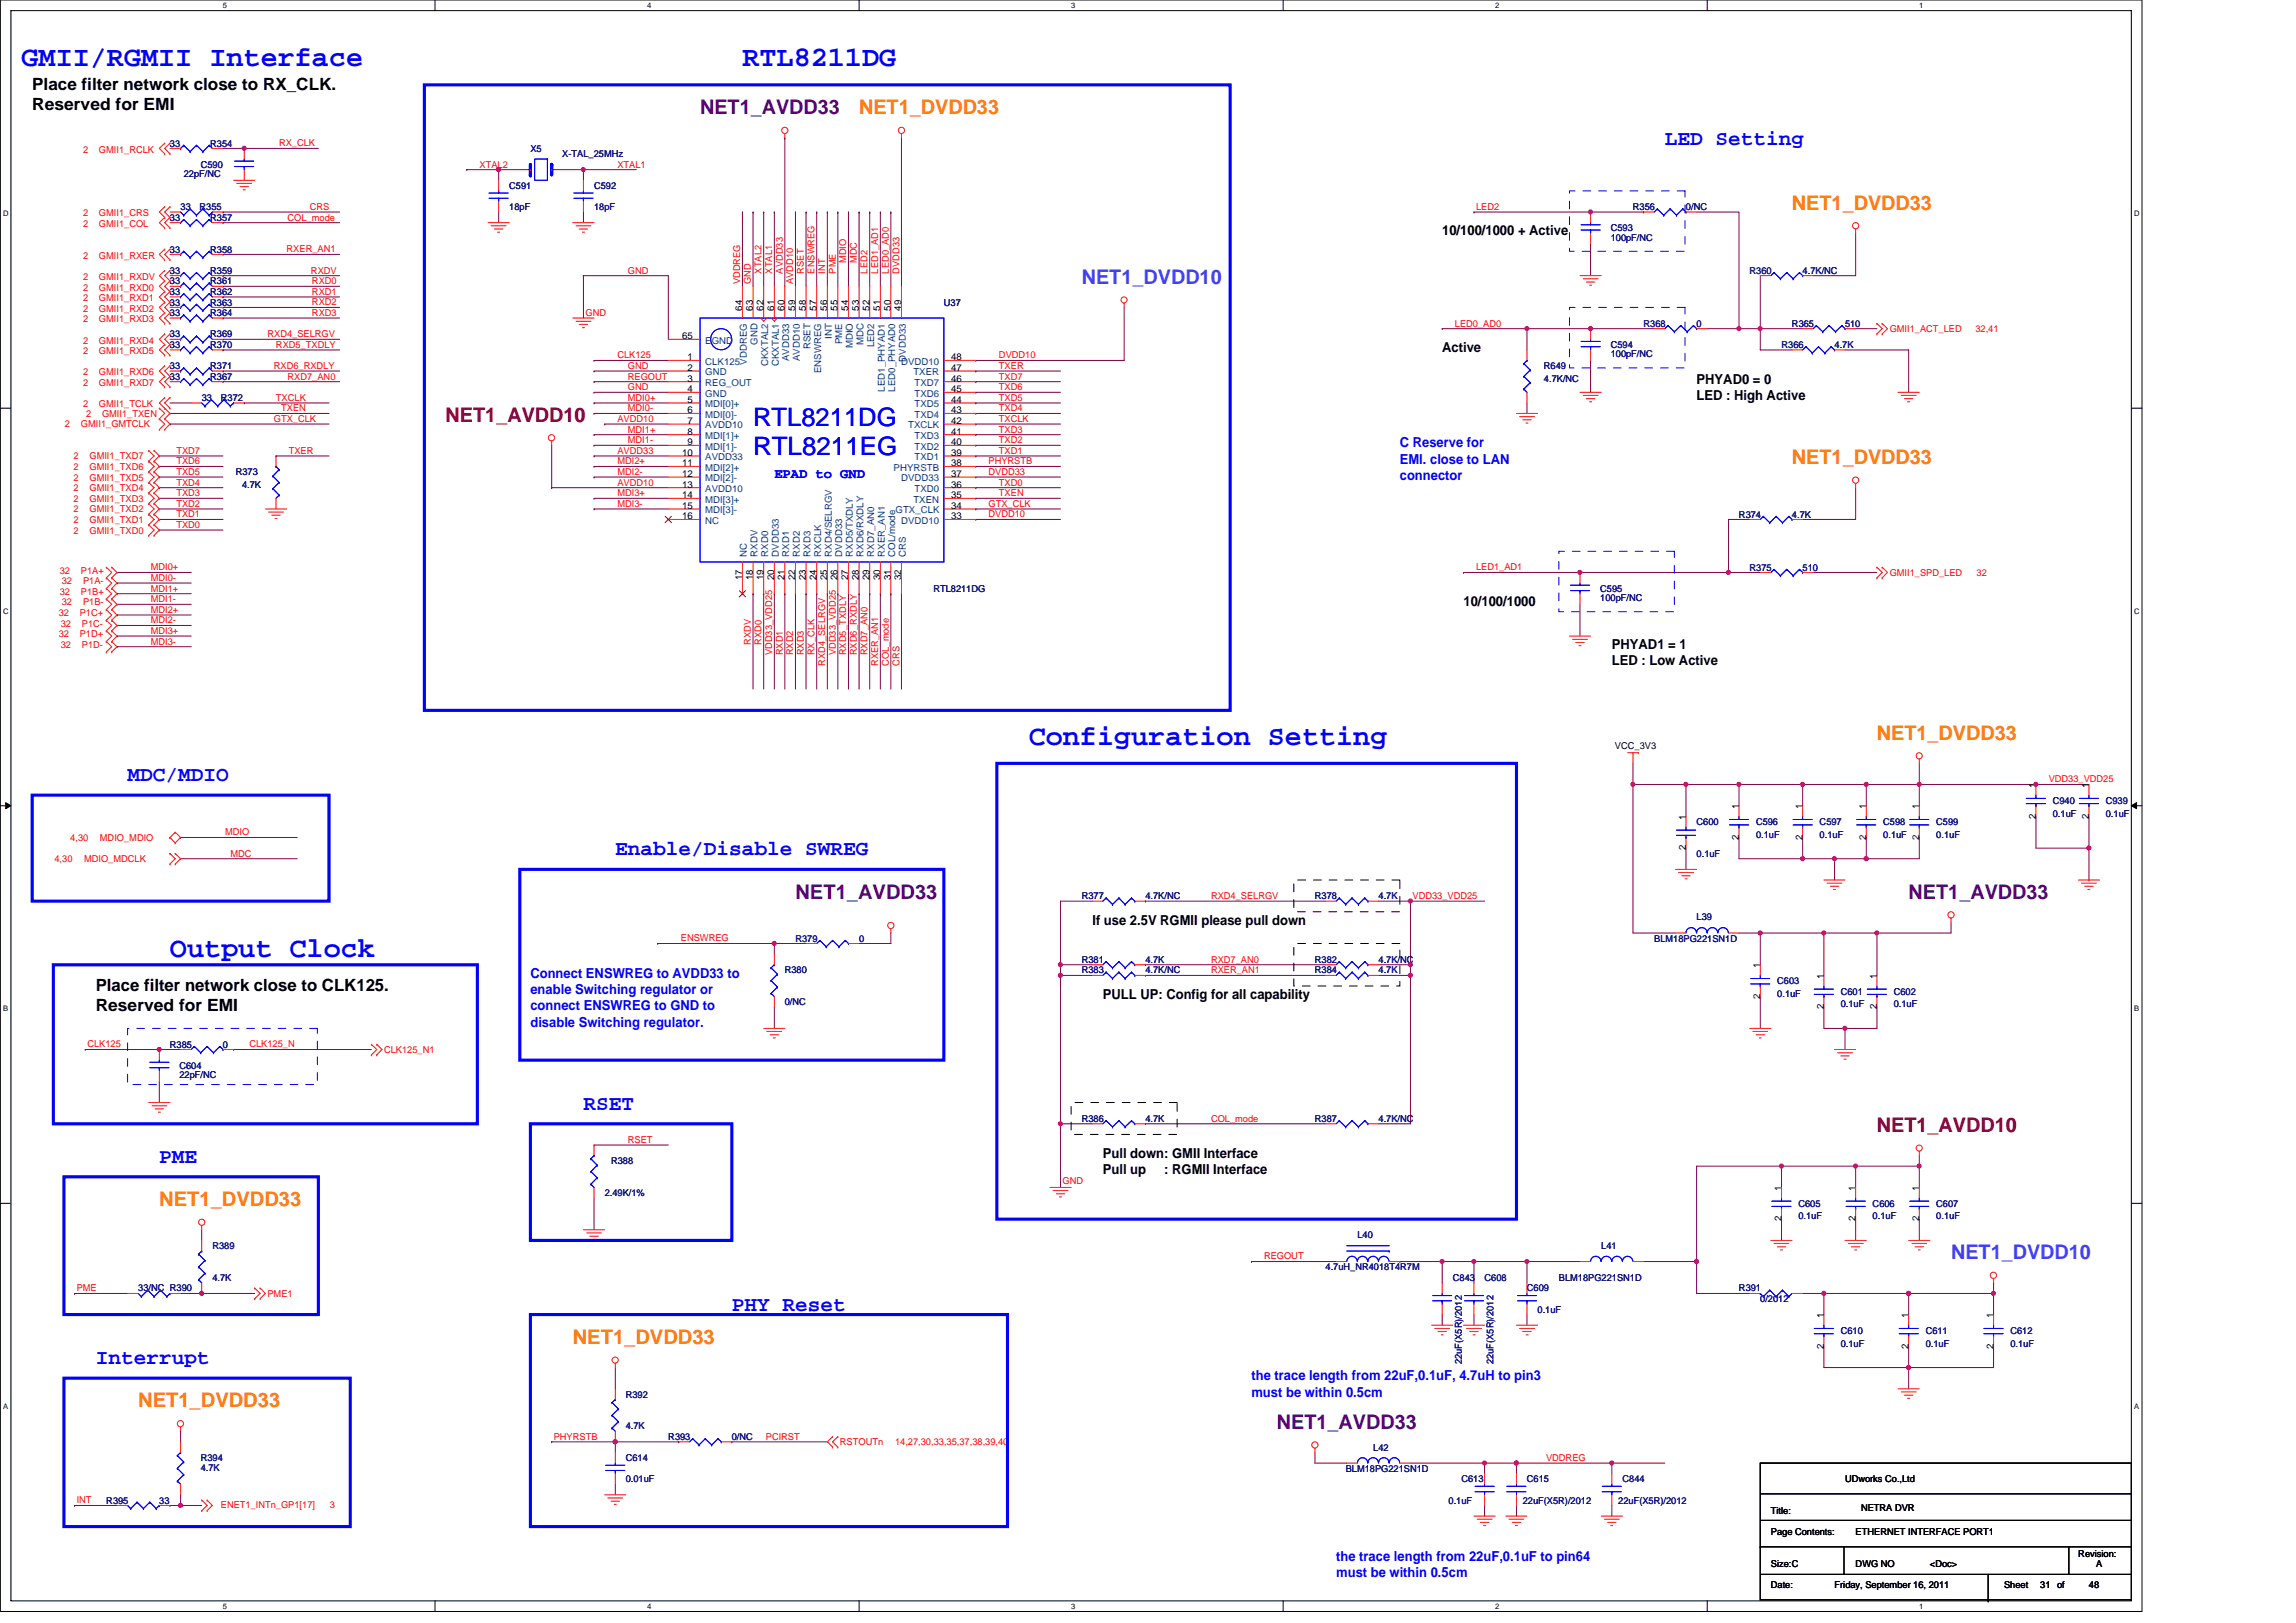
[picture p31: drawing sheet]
<svg xmlns="http://www.w3.org/2000/svg" width="297mm" height="210mm" viewBox="0 0 297 210" stroke-linecap="round" stroke-linejoin="round" font-family="sans-serif">
<defs><g id="words">
<g font-size="3.7" fill="#00f">
<text x="2.8" y="8.6">GMII/RGMII Interface</text>
<text x="96.1" y="8.6">RTL8211DG</text>
<text x="133.1" y="96.4">Configuration Setting</text>
<text x="22" y="123.8">Output Clock</text>
</g>
<g font-size="3.3" fill="#00f">
<text x="97.4" y="55.1">RTL8211DG</text>
<text x="97.4" y="58.8">RTL8211EG</text>
</g>
<g font-size="2.7" fill="#00f">
<text x="215.4" y="18.8">LED Setting</text>
<text x="16.5" y="101">MDC/MDIO</text>
<text x="79.6" y="110.6">Enable/Disable SWREG</text>
<text x="75.5" y="143.6">RSET</text>
<text x="20.6" y="150.4">PME</text>
<text x="94.7" y="169.6">PHY Reset</text>
<text x="12.4" y="176.5">Interrupt</text>
</g>
<g font-size="2.6" fill="#400080">
<text x="90.6" y="14.8">NET1_AVDD33</text>
<text x="102.9" y="116.3">NET1_AVDD33</text>
<text x="246.9" y="116.3">NET1_AVDD33</text>
<text x="165.2" y="184.8">NET1_AVDD33</text>
</g>
<g font-size="2.6" fill="#ff8000">
<text x="111.1" y="14.8">NET1_DVDD33</text>
<text x="231.8" y="27.1">NET1_DVDD33</text>
<text x="231.8" y="60">NET1_DVDD33</text>
<text x="242.8" y="95.7">NET1_DVDD33</text>
<text x="20.6" y="156">NET1_DVDD33</text>
<text x="74.1" y="173.9">NET1_DVDD33</text>
<text x="17.9" y="182.1">NET1_DVDD33</text>
</g>
<g font-size="2.6" fill="#8000ff">
<text x="140" y="36.7">NET1_DVDD10</text>
<text x="252.4" y="162.9">NET1_DVDD10</text>
</g>
<g font-size="2.6" fill="#800000">
<text x="57.7" y="54.5">NET1_AVDD10</text>
<text x="242.8" y="146.4">NET1_AVDD10</text>
</g>
<g font-size="2.2">
<text x="4.2" y="11.6">Place filter network close to RX_CLK.</text>
<text x="4.2" y="14.2">Reserved for EMI</text>
<text x="12.4" y="128.2">Place filter network close to CLK125.</text>
<text x="12.4" y="130.8">Reserved for EMI</text>
</g>
<g font-size="1.8">
<text x="186.6" y="30.5">10/100/1000 + Active</text>
<text x="186.6" y="45.6">Active</text>
<text x="219.5" y="49.7">PHYAD0 = 0</text>
<text x="219.5" y="51.8">LED : High Active</text>
<text x="189.3" y="78.5">10/100/1000</text>
<text x="208.5" y="83.9">PHYAD1 = 1</text>
<text x="208.5" y="86.1">LED : Low Active</text>
<text x="141.3" y="119.6">If use 2.5V RGMII please pull down</text>
<text x="142.7" y="129.2">PULL UP: Config for all capability</text>
<text x="142.7" y="149.8">Pull down: GMII Interface</text>
<text x="142.7" y="151.9">Pull up</text>
<text x="150.6" y="151.9">: RGMII Interface</text>
</g>
<g font-size="1.8" fill="#00f">
<text x="181.1" y="57.9">C Reserve for</text>
<text x="100.2" y="61.8">EPAD to GND</text>
<text x="181.1" y="60">EMI. close to LAN</text>
<text x="181.1" y="62.1">connector</text>
<text x="68.6" y="126.5">Connect ENSWREG to AVDD33 to</text>
<text x="68.6" y="128.6">enable Switching regulator or</text>
<text x="68.6" y="130.7">connect ENSWREG to GND to</text>
<text x="68.6" y="132.8">disable Switching regulator.</text>
<text x="161.9" y="178.6">the trace length from 22uF,0.1uF, 4.7uH to pin3</text>
<text x="161.9" y="180.7">must be within 0.5cm</text>
<text x="172.9" y="201.9">the trace length from 22uF,0.1uF to pin64</text>
<text x="172.9" y="204">must be within 0.5cm</text>
</g>
<g font-size="1.2" fill="#f00">
<text x="10.7" y="19.8">2</text>
<text x="12.8" y="19.8">GMII1_RCLK</text>
<text x="36.1" y="18.9">RX_CLK</text>
<text x="62" y="21.7">XTAL2</text>
<text x="79.9" y="21.7">XTAL1</text>
<text x="10.7" y="29.4">2</text>
<text x="10.7" y="28">2</text>
<text x="12.8" y="29.4">GMII1_COL</text>
<text x="12.8" y="28">GMII1_CRS</text>
<text x="37.2" y="28.5">COL_mode</text>
<text x="40.1" y="27.2">CRS</text>
<text x="191" y="27.2">LED2</text>
<text x="10.7" y="33.5">2</text>
<text x="12.8" y="33.5">GMII1_RXER</text>
<text x="37.1" y="32.6">RXER_AN1</text>
<text x="40.2" y="35.4">RXDV</text>
<text x="81.2" y="35.4">GND</text>
<text x="98.5" y="35.4" transform="rotate(-90 98.5 35.4)">XTAL2</text>
<text x="99.9" y="35.4" transform="rotate(-90 99.9 35.4)">XTAL1</text>
<text x="101.3" y="35.4" transform="rotate(-90 101.3 35.4)">AVDD33</text>
<text x="104" y="35.4" transform="rotate(-90 104 35.4)">RSET</text>
<text x="105.4" y="35.4" transform="rotate(-90 105.4 35.4)">ENSWREG</text>
<text x="106.8" y="35.4" transform="rotate(-90 106.8 35.4)">INT</text>
<text x="108.1" y="35.4" transform="rotate(-90 108.1 35.4)">PME</text>
<text x="109.5" y="34" transform="rotate(-90 109.5 34)">MDIO</text>
<text x="110.9" y="34" transform="rotate(-90 110.9 34)">MDC</text>
<text x="112.2" y="35.4" transform="rotate(-90 112.2 35.4)">LED2</text>
<text x="113.6" y="35.4" transform="rotate(-90 113.6 35.4)">LED1_AD1</text>
<text x="115" y="35.4" transform="rotate(-90 115 35.4)">LED0_AD0</text>
<text x="116.3" y="35.4" transform="rotate(-90 116.3 35.4)">DVDD33</text>
<text x="10.7" y="39">2</text>
<text x="10.7" y="40.3">2</text>
<text x="10.7" y="41.7">2</text>
<text x="10.7" y="37.6">2</text>
<text x="10.7" y="36.2">2</text>
<text x="12.8" y="39">GMII1_RXD1</text>
<text x="12.8" y="40.3">GMII1_RXD2</text>
<text x="12.8" y="41.7">GMII1_RXD3</text>
<text x="12.8" y="37.6">GMII1_RXD0</text>
<text x="12.8" y="36.2">GMII1_RXDV</text>
<text x="40.4" y="36.8">RXD0</text>
<text x="40.4" y="38.1">RXD1</text>
<text x="40.4" y="39.5">RXD2</text>
<text x="40.4" y="40.9">RXD3</text>
<text x="75.8" y="40.9">GND</text>
<text x="95.8" y="36.8" transform="rotate(-90 95.8 36.8)">VDDREG</text>
<text x="97.2" y="36.8" transform="rotate(-90 97.2 36.8)">GND</text>
<text x="102.6" y="36.8" transform="rotate(-90 102.6 36.8)">AVDD10</text>
<text x="10.7" y="44.5">2</text>
<text x="10.7" y="45.8">2</text>
<text x="12.8" y="44.5">GMII1_RXD4</text>
<text x="12.8" y="45.8">GMII1_RXD5</text>
<text x="34.6" y="43.6">RXD4_SELRGV</text>
<text x="35.4" y="47.7">RXD6_RXDLY</text>
<text x="35.7" y="45">RXD5_TXDLY</text>
<text x="79.9" y="46.4">CLK125</text>
<text x="81.2" y="47.7">GND</text>
<text x="129.2" y="47.7">TXER</text>
<text x="129.2" y="46.4">DVDD10</text>
<text x="188.2" y="42.2">LED0_AD0</text>
<text x="244.5" y="43">GMII1_ACT_LED</text>
<text x="255.6" y="43">32,41</text>
<text x="10.7" y="48.6">2</text>
<text x="10.7" y="50">2</text>
<text x="10.7" y="52.7">2</text>
<text x="11.2" y="53.9">2</text>
<text x="12.8" y="48.6">GMII1_RXD6</text>
<text x="12.8" y="50">GMII1_RXD7</text>
<text x="12.8" y="52.7">GMII1_TCLK</text>
<text x="13.2" y="53.9">GMII1_TXEN</text>
<text x="35.7" y="51.9">TXCLK</text>
<text x="36.4" y="53.2">TXEN</text>
<text x="37.2" y="49.1">RXD7_AN0</text>
<text x="81.2" y="49.1">REGOUT</text>
<text x="81.2" y="50.5">GND</text>
<text x="81.2" y="51.9">MDI0+</text>
<text x="81.2" y="53.2">MDI0-</text>
<text x="129.2" y="49.1">TXD7</text>
<text x="129.2" y="50.5">TXD6</text>
<text x="129.2" y="51.9">TXD5</text>
<text x="129.2" y="53.2">TXD4</text>
<text x="8.4" y="55.3">2</text>
<text x="9.5" y="59.4">2</text>
<text x="10.5" y="55.3">GMII1_GMTCLK</text>
<text x="11.6" y="59.4">GMII1_TXD7</text>
<text x="22.8" y="58.7">TXD7</text>
<text x="35.4" y="54.6">GTX_CLK</text>
<text x="37.4" y="58.7">TXER</text>
<text x="79.9" y="54.6">AVDD10</text>
<text x="79.9" y="58.7">AVDD33</text>
<text x="81.2" y="56">MDI1+</text>
<text x="81.2" y="57.3">MDI1-</text>
<text x="129.2" y="54.6">TXCLK</text>
<text x="129.2" y="56">TXD3</text>
<text x="129.2" y="57.3">TXD2</text>
<text x="129.2" y="58.7">TXD1</text>
<text x="9.5" y="64.9">2</text>
<text x="9.5" y="63.5">2</text>
<text x="9.5" y="62.2">2</text>
<text x="9.5" y="60.8">2</text>
<text x="11.6" y="64.9">GMII1_TXD3</text>
<text x="11.6" y="63.5">GMII1_TXD4</text>
<text x="11.6" y="62.2">GMII1_TXD5</text>
<text x="11.6" y="60.8">GMII1_TXD6</text>
<text x="22.8" y="61.4">TXD5</text>
<text x="22.8" y="60.1">TXD6</text>
<text x="22.8" y="65.6">TXD2</text>
<text x="22.8" y="64.2">TXD3</text>
<text x="22.8" y="62.8">TXD4</text>
<text x="79.9" y="60.1">MDI2+</text>
<text x="79.9" y="61.4">MDI2-</text>
<text x="79.9" y="62.8">AVDD10</text>
<text x="79.9" y="64.2">MDI3+</text>
<text x="79.9" y="65.6">MDI3-</text>
<text x="127.9" y="60.1">PHYRSTB</text>
<text x="127.9" y="61.4">DVDD33</text>
<text x="127.9" y="65.6">GTX_CLK</text>
<text x="129.2" y="62.8">TXD0</text>
<text x="129.2" y="64.2">TXEN</text>
<text x="9.5" y="67.6">2</text>
<text x="9.5" y="66.3">2</text>
<text x="9.5" y="69">2</text>
<text x="11.6" y="67.6">GMII1_TXD1</text>
<text x="11.6" y="66.3">GMII1_TXD2</text>
<text x="11.6" y="69">GMII1_TXD0</text>
<text x="22.8" y="66.9">TXD1</text>
<text x="22.8" y="68.3">TXD0</text>
<text x="127.9" y="66.9">DVDD10</text>
<text x="7.7" y="77">32</text>
<text x="7.7" y="74.2">32</text>
<text x="8" y="75.6">32</text>
<text x="10.5" y="77">P1B+</text>
<text x="10.5" y="74.2">P1A+</text>
<text x="10.7" y="75.6">P1A-</text>
<text x="19.5" y="73.8">MDI0+</text>
<text x="19.5" y="75.2">MDI0-</text>
<text x="19.5" y="76.5">MDI1+</text>
<text x="19.5" y="77.9">MDI1-</text>
<text x="191" y="73.8">LED1_AD1</text>
<text x="244.5" y="74.5">GMII1_SPD_LED</text>
<text x="255.7" y="74.5">32</text>
<text x="7.6" y="82.5">32</text>
<text x="7.6" y="79.7">32</text>
<text x="7.9" y="81.1">32</text>
<text x="7.9" y="83.8">32</text>
<text x="8" y="78.3">32</text>
<text x="10.3" y="82.5">P1D+</text>
<text x="10.3" y="79.7">P1C+</text>
<text x="10.6" y="81.1">P1C-</text>
<text x="10.6" y="83.8">P1D-</text>
<text x="10.7" y="78.3">P1B-</text>
<text x="19.5" y="79.3">MDI2+</text>
<text x="19.5" y="80.6">MDI2-</text>
<text x="19.5" y="82">MDI3+</text>
<text x="19.5" y="83.4">MDI3-</text>
<text x="97.2" y="83.4" transform="rotate(-90 97.2 83.4)">RXDV</text>
<text x="98.5" y="83.4" transform="rotate(-90 98.5 83.4)">RXD0</text>
<text x="99.9" y="84.8" transform="rotate(-90 99.9 84.8)">VDD33_VDD25</text>
<text x="101.3" y="84.8" transform="rotate(-90 101.3 84.8)">RXD1</text>
<text x="102.6" y="84.8" transform="rotate(-90 102.6 84.8)">RXD2</text>
<text x="104" y="84.8" transform="rotate(-90 104 84.8)">RXD3</text>
<text x="105.4" y="84.8" transform="rotate(-90 105.4 84.8)">RX_CLK</text>
<text x="106.8" y="86.1" transform="rotate(-90 106.8 86.1)">RXD4_SELRGV</text>
<text x="108.1" y="84.8" transform="rotate(-90 108.1 84.8)">VDD33_VDD25</text>
<text x="109.5" y="84.8" transform="rotate(-90 109.5 84.8)">RXD5_TXDLY</text>
<text x="110.9" y="84.8" transform="rotate(-90 110.9 84.8)">RXD6_RXDLY</text>
<text x="112.2" y="84.8" transform="rotate(-90 112.2 84.8)">RXD7_AN0</text>
<text x="113.6" y="86.1" transform="rotate(-90 113.6 86.1)">RXER_AN1</text>
<text x="115" y="86.1" transform="rotate(-90 115 86.1)">COL_mode</text>
<text x="116.3" y="86.1" transform="rotate(-90 116.3 86.1)">CRS</text>
<text x="265" y="101.2">VDD33_VDD25</text>
<text x="7" y="111.5">4,30</text>
<text x="9.1" y="108.8">4,30</text>
<text x="10.9" y="111.5">MDIO_MDCLK</text>
<text x="12.9" y="108.8">MDIO_MDIO</text>
<text x="29.1" y="108.1">MDIO</text>
<text x="29.8" y="110.8">MDC</text>
<text x="156.7" y="116.3">RXD4_SELRGV</text>
<text x="182.7" y="116.3">VDD33_VDD25</text>
<text x="88.1" y="121.8">ENSWREG</text>
<text x="156.7" y="124.5">RXD7_AN0</text>
<text x="156.7" y="125.9">RXER_AN1</text>
<text x="11.3" y="135.5">CLK125</text>
<text x="32.3" y="135.5">CLK125_N</text>
<text x="49.7" y="136.2">CLK125_N1</text>
<text x="81.2" y="147.9">RSET</text>
<text x="156.7" y="145.1">COL_mode</text>
<text x="137.5" y="153.2">GND</text>
<text x="9.9" y="167.1">PME</text>
<text x="34.6" y="167.8">PME1</text>
<text x="163.5" y="162.9">REGOUT</text>
<text x="71.6" y="186.3">PHYRSTB</text>
<text x="99.1" y="186.3">PCIRST</text>
<text x="108.7" y="187">RSTOUTn</text>
<text x="115.8" y="187">14,27,30,33,35,37,38,39,40</text>
<text x="200" y="189">VDDREG</text>
<text x="9.9" y="194.5">INT</text>
<text x="28.6" y="195.1">ENET1_INTn_GP1[17]</text>
<text x="42.7" y="195.1">3</text>
</g>
<g font-size="1.2" fill="#000080">
<text x="22" y="19">33</text>
<text x="23.8" y="22.9">22pF/NC</text>
<text x="26" y="21.7">C590</text>
<text x="27.2" y="19">R354</text>
<text x="68.6" y="19.6">X5</text>
<text x="72.7" y="20.3">X-TAL_25MHz</text>
<text x="22" y="28.6">33</text>
<text x="23.4" y="27.2">33</text>
<text x="25.8" y="27.2">R355</text>
<text x="27.2" y="28.6">R357</text>
<text x="65.9" y="24.4">C591</text>
<text x="65.9" y="27.2">18pF</text>
<text x="76.9" y="24.4">C592</text>
<text x="76.9" y="27.2">18pF</text>
<text x="208.4" y="29.9">C593</text>
<text x="211.3" y="27.2">R356</text>
<text x="218.1" y="27.2">0/NC</text>
<text x="22" y="35.4">33</text>
<text x="22" y="32.7">33</text>
<text x="27.2" y="35.4">R359</text>
<text x="27.2" y="32.7">R358</text>
<text x="208.4" y="31.2">100pF/NC</text>
<text x="226.4" y="35.4">R360</text>
<text x="233.2" y="35.4">4.7K/NC</text>
<text x="22" y="36.8">33</text>
<text x="22" y="38.2">33</text>
<text x="22" y="40.9">33</text>
<text x="22" y="39.5">33</text>
<text x="27.2" y="36.8">R361</text>
<text x="27.2" y="38.2">R362</text>
<text x="27.2" y="40.9">R364</text>
<text x="27.2" y="39.5">R363</text>
<text x="122.1" y="39.5">U37</text>
<text x="22" y="47.8">33</text>
<text x="22" y="43.6">33</text>
<text x="22" y="45">33</text>
<text x="27.2" y="47.8">R371</text>
<text x="27.2" y="43.6">R369</text>
<text x="27.2" y="45">R370</text>
<text x="199.7" y="47.8">R649</text>
<text x="208.4" y="45">C594</text>
<text x="208.4" y="46.2">100pF/NC</text>
<text x="212.6" y="42.3">R368</text>
<text x="219.5" y="42.3">0</text>
<text x="230.5" y="45">R366</text>
<text x="231.8" y="42.3">R365</text>
<text x="237.3" y="45">4.7K</text>
<text x="238.7" y="42.3">510</text>
<text x="22" y="49.1">33</text>
<text x="26.1" y="51.9">33</text>
<text x="27.2" y="49.1">R367</text>
<text x="28.6" y="51.9">R372</text>
<text x="199.7" y="49.4">4.7K/NC</text>
<text x="30.5" y="61.5">R373</text>
<text x="31.3" y="63.1">4.7K</text>
<text x="225" y="67">R374</text>
<text x="231.8" y="67">4.7K</text>
<text x="120.8" y="76.6">RTL8211DG</text>
<text x="207" y="76.6">C595</text>
<text x="207" y="77.8">100pF/NC</text>
<text x="226.4" y="73.8">R375</text>
<text x="233.2" y="73.8">510</text>
<text x="219.5" y="106.7">C600</text>
<text x="227.2" y="106.7">C596</text>
<text x="235.4" y="106.7">C597</text>
<text x="243.6" y="106.7">C598</text>
<text x="250.5" y="106.7">C599</text>
<text x="265.6" y="104">C940</text>
<text x="265.6" y="105.6">0.1uF</text>
<text x="272.4" y="104">C939</text>
<text x="272.4" y="105.6">0.1uF</text>
<text x="219.5" y="110.8">0.1uF</text>
<text x="227.2" y="108.4">0.1uF</text>
<text x="235.4" y="108.4">0.1uF</text>
<text x="243.6" y="108.4">0.1uF</text>
<text x="250.5" y="108.4">0.1uF</text>
<text x="140" y="116.3">R377</text>
<text x="148.2" y="116.3">4.7K/NC</text>
<text x="170.1" y="116.3">R378</text>
<text x="178.3" y="116.3">4.7K</text>
<text x="219.5" y="119.1">L39</text>
<text x="101.5" y="125.9">R380</text>
<text x="102.9" y="121.8">R379</text>
<text x="111.1" y="121.8">0</text>
<text x="140" y="125.9">R383</text>
<text x="140" y="124.6">R381</text>
<text x="148.2" y="125.9">4.7K/NC</text>
<text x="148.2" y="124.6">4.7K</text>
<text x="170.1" y="125.9">R384</text>
<text x="170.1" y="124.6">R382</text>
<text x="178.3" y="125.9">4.7K</text>
<text x="178.3" y="124.6">4.7K/NC</text>
<text x="214" y="121.8">BLM18PG221SN1D</text>
<text x="101.5" y="130">0/NC</text>
<text x="229.9" y="127.3">C603</text>
<text x="229.9" y="129">0.1uF</text>
<text x="238.1" y="128.7">C601</text>
<text x="238.1" y="130.3">0.1uF</text>
<text x="245" y="128.7">C602</text>
<text x="245" y="130.3">0.1uF</text>
<text x="22" y="135.6">R385</text>
<text x="28.8" y="135.6">0</text>
<text x="23.2" y="138.3">C604</text>
<text x="23.2" y="139.5">22pF/NC</text>
<text x="140" y="145.1">R386</text>
<text x="148.2" y="145.1">4.7K</text>
<text x="170.1" y="145.1">R387</text>
<text x="178.3" y="145.1">4.7K/NC</text>
<text x="78.2" y="154.7">2.49K/1%</text>
<text x="79.1" y="150.6">R388</text>
<text x="27.5" y="161.6">R389</text>
<text x="175.6" y="160.2">L40</text>
<text x="207.2" y="161.6">L41</text>
<text x="232.7" y="156.1">C605</text>
<text x="232.7" y="157.8">0.1uF</text>
<text x="242.3" y="156.1">C606</text>
<text x="242.3" y="157.8">0.1uF</text>
<text x="250.5" y="156.1">C607</text>
<text x="250.5" y="157.8">0.1uF</text>
<text x="17.9" y="167.1">33/NC R390</text>
<text x="27.5" y="165.7">4.7K</text>
<text x="171.5" y="164.3">4.7uH_NR4018T4R7M</text>
<text x="188" y="165.7">C843</text>
<text x="192.1" y="165.7">C608</text>
<text x="197.5" y="167.1">C609</text>
<text x="201.7" y="165.7">BLM18PG221SN1D</text>
<text x="225" y="167.1">R391</text>
<text x="198.9" y="169.8">0.1uF</text>
<text x="227.7" y="168.5">0/2012</text>
<text x="238.1" y="172.6">C610</text>
<text x="249.1" y="172.6">C611</text>
<text x="260.1" y="172.6">C612</text>
<text x="189.1" y="176.5" transform="rotate(-90 189.1 176.5)">22uF(X5R)/2012</text>
<text x="193.2" y="176.5" transform="rotate(-90 193.2 176.5)">22uF(X5R)/2012</text>
<text x="238.1" y="174.2">0.1uF</text>
<text x="249.1" y="174.2">0.1uF</text>
<text x="260.1" y="174.2">0.1uF</text>
<text x="81" y="180.8">R392</text>
<text x="81" y="184.9">4.7K</text>
<text x="26" y="189">R394</text>
<text x="26" y="190.3">4.7K</text>
<text x="81" y="189">C614</text>
<text x="81" y="191.8">0.01uF</text>
<text x="86.5" y="186.3">R393</text>
<text x="94.7" y="186.3">0/NC</text>
<text x="174.1" y="190.4">BLM18PG221SN1D</text>
<text x="177.7" y="187.7">L42</text>
<text x="189.1" y="191.8">C613</text>
<text x="197.5" y="191.8">C615</text>
<text x="209.9" y="191.8">C844</text>
<text x="13.8" y="194.5">R395</text>
<text x="20.6" y="194.5">33</text>
<text x="187.4" y="194.5">0.1uF</text>
<text x="197" y="194.5">22uF(X5R)/2012</text>
<text x="209.4" y="194.5">22uF(X5R)/2012</text>
</g>
<g font-size="1.2">
<text x="96" y="40.2" transform="rotate(-90 96 40.2)">64</text>
<text x="97.4" y="40.2" transform="rotate(-90 97.4 40.2)">63</text>
<text x="98.8" y="40.2" transform="rotate(-90 98.8 40.2)">62</text>
<text x="100.2" y="40.2" transform="rotate(-90 100.2 40.2)">61</text>
<text x="101.5" y="40.2" transform="rotate(-90 101.5 40.2)">60</text>
<text x="102.9" y="40.2" transform="rotate(-90 102.9 40.2)">59</text>
<text x="104.3" y="40.2" transform="rotate(-90 104.3 40.2)">58</text>
<text x="105.6" y="40.2" transform="rotate(-90 105.6 40.2)">57</text>
<text x="107" y="40.2" transform="rotate(-90 107 40.2)">56</text>
<text x="108.4" y="40.2" transform="rotate(-90 108.4 40.2)">55</text>
<text x="109.7" y="40.2" transform="rotate(-90 109.7 40.2)">54</text>
<text x="111.1" y="40.2" transform="rotate(-90 111.1 40.2)">53</text>
<text x="112.5" y="40.2" transform="rotate(-90 112.5 40.2)">52</text>
<text x="113.9" y="40.2" transform="rotate(-90 113.9 40.2)">51</text>
<text x="115.2" y="40.2" transform="rotate(-90 115.2 40.2)">50</text>
<text x="116.6" y="40.2" transform="rotate(-90 116.6 40.2)">49</text>
<text x="88.3" y="43.9">65</text>
<text x="88.9" y="46.6">1</text>
<text x="88.9" y="48">2</text>
<text x="123.1" y="46.6">48</text>
<text x="123.1" y="48">47</text>
<text x="88.9" y="49.4">3</text>
<text x="88.9" y="50.7">4</text>
<text x="88.9" y="52.1">5</text>
<text x="88.9" y="53.5">6</text>
<text x="123.1" y="53.5">43</text>
<text x="123.1" y="52.1">44</text>
<text x="123.1" y="50.7">45</text>
<text x="123.1" y="49.4">46</text>
<text x="88.3" y="59">10</text>
<text x="88.9" y="54.8">7</text>
<text x="88.9" y="56.2">8</text>
<text x="88.9" y="57.6">9</text>
<text x="123.1" y="54.8">42</text>
<text x="123.1" y="59">39</text>
<text x="123.1" y="57.6">40</text>
<text x="123.1" y="56.2">41</text>
<text x="88.3" y="60.3">11</text>
<text x="88.3" y="61.7">12</text>
<text x="88.3" y="63.1">13</text>
<text x="88.3" y="64.5">14</text>
<text x="88.3" y="65.8">15</text>
<text x="123.1" y="60.3">38</text>
<text x="123.1" y="63.1">36</text>
<text x="123.1" y="65.8">34</text>
<text x="123.1" y="61.7">37</text>
<text x="123.1" y="64.5">35</text>
<text x="88.3" y="67.2">16</text>
<text x="123.1" y="67.2">33</text>
<text x="96" y="75.1" transform="rotate(-90 96 75.1)">17</text>
<text x="97.4" y="75.1" transform="rotate(-90 97.4 75.1)">18</text>
<text x="98.8" y="75.1" transform="rotate(-90 98.8 75.1)">19</text>
<text x="100.2" y="75.1" transform="rotate(-90 100.2 75.1)">20</text>
<text x="101.5" y="75.1" transform="rotate(-90 101.5 75.1)">21</text>
<text x="102.9" y="75.1" transform="rotate(-90 102.9 75.1)">22</text>
<text x="104.3" y="75.1" transform="rotate(-90 104.3 75.1)">23</text>
<text x="105.6" y="75.1" transform="rotate(-90 105.6 75.1)">24</text>
<text x="107" y="75.1" transform="rotate(-90 107 75.1)">25</text>
<text x="108.4" y="75.1" transform="rotate(-90 108.4 75.1)">26</text>
<text x="109.7" y="75.1" transform="rotate(-90 109.7 75.1)">27</text>
<text x="111.1" y="75.1" transform="rotate(-90 111.1 75.1)">28</text>
<text x="112.5" y="75.1" transform="rotate(-90 112.5 75.1)">29</text>
<text x="113.9" y="75.1" transform="rotate(-90 113.9 75.1)">30</text>
<text x="115.2" y="75.1" transform="rotate(-90 115.2 75.1)">31</text>
<text x="116.6" y="75.1" transform="rotate(-90 116.6 75.1)">32</text>
<text x="208.9" y="96.9">VCC_3V3</text>
<text x="263.4" y="101.9" transform="rotate(-90 263.4 101.9)">1</text>
<text x="270.2" y="101.9" transform="rotate(-90 270.2 101.9)">1</text>
<text x="218.1" y="106" transform="rotate(-90 218.1 106)">1</text>
<text x="225" y="104.7" transform="rotate(-90 225 104.7)">1</text>
<text x="233.2" y="104.7" transform="rotate(-90 233.2 104.7)">1</text>
<text x="241.4" y="104.7" transform="rotate(-90 241.4 104.7)">1</text>
<text x="248.3" y="104.7" transform="rotate(-90 248.3 104.7)">1</text>
<text x="263.4" y="105.9" transform="rotate(-90 263.4 105.9)">2</text>
<text x="270.2" y="105.9" transform="rotate(-90 270.2 105.9)">2</text>
<text x="218.1" y="110" transform="rotate(-90 218.1 110)">2</text>
<text x="225" y="108.6" transform="rotate(-90 225 108.6)">2</text>
<text x="233.2" y="108.6" transform="rotate(-90 233.2 108.6)">2</text>
<text x="241.4" y="108.6" transform="rotate(-90 241.4 108.6)">2</text>
<text x="248.3" y="108.6" transform="rotate(-90 248.3 108.6)">2</text>
<text x="227.7" y="125.2" transform="rotate(-90 227.7 125.2)">1</text>
<text x="227.7" y="129.2" transform="rotate(-90 227.7 129.2)">2</text>
<text x="235.9" y="130.6" transform="rotate(-90 235.9 130.6)">2</text>
<text x="235.9" y="126.6" transform="rotate(-90 235.9 126.6)">1</text>
<text x="242.8" y="130.6" transform="rotate(-90 242.8 130.6)">2</text>
<text x="242.8" y="126.6" transform="rotate(-90 242.8 126.6)">1</text>
<text x="230.5" y="154.1" transform="rotate(-90 230.5 154.1)">1</text>
<text x="240" y="154.1" transform="rotate(-90 240 154.1)">1</text>
<text x="248.3" y="154.1" transform="rotate(-90 248.3 154.1)">1</text>
<text x="230.5" y="158" transform="rotate(-90 230.5 158)">2</text>
<text x="240" y="158" transform="rotate(-90 240 158)">2</text>
<text x="248.3" y="158" transform="rotate(-90 248.3 158)">2</text>
<text x="235.9" y="170.5" transform="rotate(-90 235.9 170.5)">1</text>
<text x="246.9" y="170.5" transform="rotate(-90 246.9 170.5)">1</text>
<text x="257.9" y="170.5" transform="rotate(-90 257.9 170.5)">1</text>
<text x="235.9" y="174.5" transform="rotate(-90 235.9 174.5)">2</text>
<text x="246.9" y="174.5" transform="rotate(-90 246.9 174.5)">2</text>
<text x="257.9" y="174.5" transform="rotate(-90 257.9 174.5)">2</text>
<text x="238.7" y="191.8">UDworks Co.,Ltd</text>
<text x="229.1" y="195.9">Title:</text>
<text x="240.8" y="195.5">NETRA DVR</text>
<text x="229.1" y="202.8">Size:C</text>
<text x="229.1" y="198.6">Page Contents:</text>
<text x="240.1" y="202.8">DWG NO</text>
<text x="240.1" y="198.6">ETHERNET INTERFACE PORT1</text>
<text x="249.7" y="202.8">&lt;Doc&gt;</text>
<text x="268.9" y="201.4">Revision:</text>
<text x="271.2" y="202.8">A</text>
<text x="229.1" y="205.5">Date:</text>
<text x="237.3" y="205.5">Friday, September 16, 2011</text>
<text x="259.3" y="205.5">Sheet</text>
<text x="263.9" y="205.5">31 of</text>
<text x="270.3" y="205.5">48</text>
</g>
<g font-size="1.2" fill="#004080">
<text x="91.2" y="47.2">CLK125</text>
<text x="91.2" y="44.5">EGND</text>
<text x="96.6" y="47.2" transform="rotate(-90 96.6 47.2)">VDDREG</text>
<text x="98" y="44.6" transform="rotate(-90 98 44.6)">GND</text>
<text x="99.4" y="47.4" transform="rotate(-90 99.4 47.4)">CKXTAL2</text>
<text x="100.7" y="47.4" transform="rotate(-90 100.7 47.4)">CKXTAL1</text>
<text x="102.1" y="46.7" transform="rotate(-90 102.1 46.7)">AVDD33</text>
<text x="103.5" y="46.7" transform="rotate(-90 103.5 46.7)">AVDD10</text>
<text x="104.9" y="45.1" transform="rotate(-90 104.9 45.1)">RSET</text>
<text x="107.6" y="43.8" transform="rotate(-90 107.6 43.8)">INT</text>
<text x="109" y="44.5" transform="rotate(-90 109 44.5)">PME</text>
<text x="110.3" y="45.1" transform="rotate(-90 110.3 45.1)">MDIO</text>
<text x="111.7" y="44.7" transform="rotate(-90 111.7 44.7)">MDC</text>
<text x="113.1" y="45" transform="rotate(-90 113.1 45)">LED2</text>
<text x="116.6" y="47.2">DVDD10</text>
<text x="117.2" y="46.8" transform="rotate(-90 117.2 46.8)">DVDD33</text>
<text x="91.2" y="48.6">GND</text>
<text x="91.2" y="50">REG_OUT</text>
<text x="91.2" y="51.3">GND</text>
<text x="91.2" y="52.7">MDI[0]+</text>
<text x="106.2" y="48.3" transform="rotate(-90 106.2 48.3)">ENSWREG</text>
<text x="114.5" y="50.7" transform="rotate(-90 114.5 50.7)">LED1_PHYAD1</text>
<text x="115.8" y="50.7" transform="rotate(-90 115.8 50.7)">LED0_PHYAD0</text>
<text x="118.2" y="48.6">TXER</text>
<text x="118.3" y="52.7">TXD5</text>
<text x="118.3" y="51.3">TXD6</text>
<text x="118.3" y="50">TXD7</text>
<text x="91.2" y="54.1">MDI[0]-</text>
<text x="91.2" y="55.4">AVDD10</text>
<text x="91.2" y="56.8">MDI[1]+</text>
<text x="91.2" y="58.2">MDI[1]-</text>
<text x="91.2" y="59.6">AVDD33</text>
<text x="117.5" y="55.4">TXCLK</text>
<text x="118.3" y="59.6">TXD1</text>
<text x="118.3" y="58.2">TXD2</text>
<text x="118.3" y="56.8">TXD3</text>
<text x="118.3" y="54.1">TXD4</text>
<text x="91.2" y="60.9">MDI[2]+</text>
<text x="91.2" y="62.3">MDI[2]-</text>
<text x="91.2" y="63.7">AVDD10</text>
<text x="91.2" y="65">MDI[3]+</text>
<text x="115.6" y="60.9">PHYRSTB</text>
<text x="116.6" y="62.3">DVDD33</text>
<text x="118.2" y="65">TXEN</text>
<text x="118.3" y="63.7">TXD0</text>
<text x="91.2" y="66.4">MDI[3]-</text>
<text x="91.2" y="67.8">NC</text>
<text x="115.9" y="66.4">GTX_CLK</text>
<text x="116.6" y="67.8">DVDD10</text>
<text x="96.6" y="72" transform="rotate(-90 96.6 72)">NC</text>
<text x="98" y="72" transform="rotate(-90 98 72)">RXDV</text>
<text x="99.4" y="72" transform="rotate(-90 99.4 72)">RXD0</text>
<text x="100.7" y="72" transform="rotate(-90 100.7 72)">DVDD33</text>
<text x="102.1" y="72" transform="rotate(-90 102.1 72)">RXD1</text>
<text x="103.5" y="72" transform="rotate(-90 103.5 72)">RXD2</text>
<text x="104.9" y="72" transform="rotate(-90 104.9 72)">RXD3</text>
<text x="106.2" y="72" transform="rotate(-90 106.2 72)">RXCLK</text>
<text x="107.6" y="72" transform="rotate(-90 107.6 72)">RXD4/SELRGV</text>
<text x="109" y="72" transform="rotate(-90 109 72)">DVDD33</text>
<text x="110.3" y="72" transform="rotate(-90 110.3 72)">RXD5/TXDLY</text>
<text x="111.7" y="72" transform="rotate(-90 111.7 72)">RXD6/RXDLY</text>
<text x="113.1" y="72" transform="rotate(-90 113.1 72)">RXD7_AN0</text>
<text x="114.5" y="72" transform="rotate(-90 114.5 72)">RXER_AN1</text>
<text x="115.8" y="72" transform="rotate(-90 115.8 72)">COL/mode</text>
<text x="117.2" y="72" transform="rotate(-90 117.2 72)">CRS</text>
</g>
<g font-size="1">
<text x="28.8" y="1">5</text>
<text x="83.7" y="1">4</text>
<text x="138.6" y="1">3</text>
<text x="193.4" y="1">2</text>
<text x="248.3" y="1">1</text>
<text x=".4" y="28">D</text>
<text x="276.1" y="28">D</text>
<text x=".4" y="79.4">C</text>
<text x="276.1" y="79.4">C</text>
<text x=".4" y="130.9">B</text>
<text x="276.1" y="130.9">B</text>
<text x=".4" y="182.3">A</text>
<text x="276.1" y="182.3">A</text>
<text x="28.8" y="208.2">5</text>
<text x="83.7" y="208.2">4</text>
<text x="138.6" y="208.2">3</text>
<text x="193.4" y="208.2">2</text>
<text x="248.3" y="208.2">1</text>
</g>
</g></defs>
<path d="M0 0h277.1v208.5h-277.1zM1.4 1.4h274.3v205.7h-274.3z" fill="none" stroke="#000" stroke-width=".13"/>
<g fill="#fff">
<path d="M28.8 .1h.6v1.1h-.6z"/>
<path d="M28.8 207.3h.6v1.1h-.6z"/>
</g>
<path d="M56.3 0v1.4M56.3 207.1v1.4" fill="none" stroke="#000" stroke-width=".13"/>
<g fill="#fff">
<path d="M83.7 .1h.6v1.1h-.6z"/>
<path d="M83.7 207.3h.6v1.1h-.6z"/>
</g>
<path d="M111.1 0v1.4M111.1 207.1v1.4" fill="none" stroke="#000" stroke-width=".13"/>
<g fill="#fff">
<path d="M138.6 .1h.5v1.1h-.5z"/>
<path d="M138.6 207.3h.5v1.1h-.5z"/>
</g>
<path d="M166 0v1.4M166 207.1v1.4" fill="none" stroke="#000" stroke-width=".13"/>
<g fill="#fff">
<path d="M193.4 .1h.6v1.1h-.6z"/>
<path d="M193.4 207.3h.6v1.1h-.6z"/>
</g>
<path d="M220.9 0v1.4M220.9 207.1v1.4" fill="none" stroke="#000" stroke-width=".13"/>
<g fill="#fff">
<path d="M248.3 .1h.6v1.1h-.6z"/>
<path d="M248.3 207.3h.6v1.1h-.6z"/>
<path d="M.4 27.1h.7v1.1h-.7z"/>
<path d="M276.1 27.1h.7v1.1h-.7z"/>
<path d="M.4 78.5h.7v1.1h-.7z"/>
<path d="M276.1 78.5h.7v1.1h-.7z"/>
</g>
<path d="M0 52.8h1.4M275.7 52.8h1.4" fill="none" stroke="#000" stroke-width=".13"/>
<g fill="#fff">
<path d="M.4 130h.7v1.1h-.7z"/>
<path d="M276.1 130h.7v1.1h-.7z"/>
</g>
<path d="M0 104.2h1.4M275.7 104.2h1.4" fill="none" stroke="#000" stroke-width=".13"/>
<path d="M.7 103.8l.7 .4-.7 .4zM275.7 104.2l.7-.4v.8z" fill="#000" stroke="#000" stroke-width=".13"/>
<g fill="#fff">
<path d="M.4 181.4h.7v1.1h-.7z"/>
<path d="M276.1 181.4h.7v1.1h-.7z"/>
</g>
<path d="M0 155.7h1.4M275.7 155.7h1.4M227.7 189.3h48v17.7h-48zM227.7 193.3h48M227.9 196.7h47.8M227.7 200.1h.1M227.7 200.1h48M227.9 203.7h47.8M238.6 200.1v3.6M257.2 207.1h.1M257.2 203.7v3.4M267.6 200.1v3.6" fill="none" stroke="#000" stroke-width=".13"/>
<g fill="none" stroke="#800040" stroke-width=".13">
<path d="M28.8 19.2h2.8M31.6 19.2h.1M31.6 19.2h9.6M101.5 17.8h.1M101.5 17.8v19.2M116.6 17.8h.1M116.6 17.8v19.2M28.8 35.7h.1M28.8 37h.1M28.8 38.4h.1M28.8 39.8h.1M28.8 27.4h.1"/>
<path d="M28.8 28.8h.1M28.8 32.9h.1M28.8 35.7h15.1M28.8 37h15.1M28.8 38.4h15.1M28.8 39.8h15.1M28.8 27.4h15.1M28.8 28.8h15.1M28.8 32.9h15.1M60.4 21.9h.1M60.4 21.9h8.2M64.5 21.9h.1"/>
<path d="M64.5 21.9v1.4M64.5 27.4v1.4M71.4 21.9h4.1M75.5 21.9v1.4M75.5 21.9h.1M75.5 27.4v1.4M75.5 35.7h.1M75.5 35.7h11v8.2M75.5 21.9h6.8M75.5 35.7v5.4M96.1 27.4h.1M96.1 27.4v9.6"/>
<path d="M97.4 27.4h.1M97.4 27.4v9.6M98.8 27.4h.1M98.8 27.4v9.6M100.2 27.4h.1M100.2 27.4v9.6M102.9 27.4h.1M102.9 27.4v9.6M104.3 27.4h.1M104.3 27.4v9.6M105.7 27.4h.1M105.7 27.4v9.6"/>
<path d="M107 27.4h.1M107 27.4v9.6M108.4 27.4h.1M108.4 27.4v9.6M109.8 27.4h.1M109.8 27.4v9.6M111.1 27.4h.1M111.1 27.4v9.6M112.5 27.4h.1M112.5 27.4v9.6M113.9 27.4h.1M113.9 27.4v9.6"/>
<path d="M115.2 27.4h.1M115.2 27.4v9.6M145.4 39.8v6.8h-19.2M190.7 27.4h.1M190.7 27.4h21.9M205.8 31.6v4.1M212.6 27.4h.1M219.5 27.4h5.5v15.1M227.7 35.7v6.8M240.1 30.2v5.5h-5.5M20.6 59h.1M20.6 59h8.2"/>
<path d="M22 53.5h.1M22 54.9h.1M22 52.1h2.7M22 53.5h20.6M22 54.9h20.6M28.8 49.4h.1M28.8 45.3h.1M28.8 43.9h.1M28.8 48h.1M28.8 41.1h.1M28.8 49.4h15.1M28.8 45.3h15.1"/>
<path d="M28.8 43.9h15.1M28.8 48h15.1M28.8 41.1h15.1M31.6 52.1h.1M31.6 52.1h11M35.7 59h.1M35.7 59h6.9M71.4 57.6v5.5M76.9 46.6h.1M76.9 48h.1M76.9 49.4h.1M76.9 50.8h.1"/>
<path d="M76.9 52.1h.1M76.9 53.5h.1M76.9 56.2h.1M76.9 57.6h.1M76.9 59h.1M76.9 49.4h9.6M76.9 48h9.6M76.9 59h9.6M76.9 52.1h9.6M76.9 53.5h9.6M76.9 46.6h9.6M76.9 50.8h9.6"/>
<path d="M76.9 56.2h9.6M76.9 57.6h9.6M78.2 54.9h.1M78.2 54.9h8.3M126.2 48h.1M126.2 49.4h.1M126.2 50.8h.1M126.2 52.1h.1M126.2 53.5h.1M126.2 54.9h.1M126.2 56.2h.1M126.2 57.6h.1"/>
<path d="M126.2 59h.1M126.2 46.6h.1M126.2 49.4h11M126.2 48h11M126.2 59h11M126.2 52.1h11M126.2 53.5h11M126.2 54.9h11M126.2 50.8h11M126.2 56.2h11M126.2 57.6h11M186.6 42.5h10.9v2.8"/>
<path d="M186.6 42.5h.1M197.5 42.5h.1M197.5 52.1v1.4M197.5 42.5h16.5M205.8 46.6v4.2M205.8 42.5h.1M220.9 42.5h4.1M225 42.5h2.7M225 42.5h.1M227.7 42.5h.1M227.7 42.5h5.5M227.7 42.5v2.8h4.1"/>
<path d="M238.7 45.3h8.2v5.5M240.1 42.5h2.7M15.1 74.1h.1M15.1 75.4h.1M15.1 76.8h.1M15.1 78.2h.1M15.1 79.6h.1M15.1 74.1h9.6M15.1 75.4h9.6M15.1 76.8h9.6M15.1 78.2h9.6M15.1 79.6h9.6"/>
<path d="M20.6 61.7h.1M20.6 67.2h.1M20.6 60.3h.1M20.6 65.8h.1M20.6 64.5h.1M20.6 68.6h.1M20.6 63.1h.1M20.6 61.7h8.2M20.6 67.2h8.2M20.6 60.3h8.2M20.6 65.8h8.2M20.6 64.5h8.2"/>
<path d="M20.6 68.6h8.2M20.6 63.1h8.2M71.4 63.1h.1M71.4 63.1h15.1M76.9 60.3h.1M76.9 61.7h.1M76.9 64.5h.1M76.9 65.8h.1M76.9 61.7h9.6M76.9 60.3h9.6M76.9 65.8h9.6M76.9 64.5h9.6"/>
<path d="M97.4 76.8h.1M97.4 76.8v12.4M98.8 76.8h.1M98.8 76.8v12.4M100.2 76.8h.1M100.2 76.8v12.4M101.5 76.8h.1M101.5 76.8v12.4M102.9 76.8h.1M102.9 76.8v12.4M104.3 76.8h.1M104.3 76.8v12.4"/>
<path d="M105.7 76.8h.1M105.7 76.8v12.4M107 76.8h.1M107 76.8v12.4M108.4 76.8h.1M108.4 76.8v12.4M109.8 76.8h.1M109.8 76.8v12.4M111.1 76.8h.1M111.1 76.8v12.4M112.5 76.8h.1M112.5 76.8v12.4"/>
<path d="M113.9 76.8h.1M113.9 76.8v12.4M115.2 76.8h.1M115.2 76.8v12.4M116.6 76.8h.1M116.6 76.8v12.4M126.2 60.3h.1M126.2 61.7h.1M126.2 63.1h.1M126.2 64.5h.1M126.2 65.8h.1M126.2 67.2h.1"/>
<path d="M126.2 61.7h11M126.2 67.2h11M126.2 60.3h11M126.2 65.8h11M126.2 64.5h11M126.2 63.1h11M189.3 74.1h.1M189.3 74.1h38.4M204.4 74.1h.1M204.4 78.2v4.1M223.6 74.1h.1M226.4 67.2h-2.8v6.9"/>
<path d="M234.6 74.1h8.2M240.1 63.1v4.1h-6.9M15.1 80.9h.1M15.1 82.3h.1M15.1 83.7h.1M15.1 80.9h9.6M15.1 82.3h9.6M15.1 83.7h9.6M211.3 98.8v2.7M248.3 98.8v2.7M23.4 108.4h.1M23.4 111.1h.1"/>
<path d="M23.4 111.1h15.1M23.4 108.4h15.1M141.3 116.6h-4.1v8.2M148.2 116.6h.1M148.2 116.6h23.3M178.3 116.6h4.2M182.5 116.6h.1M182.5 116.6v28.8h-4.2M182.5 116.6h9.6M211.3 101.5v19.2h5.5M211.3 101.5h.1M211.3 101.5h6.8"/>
<path d="M218.1 109.7v2.8M218.1 101.5h6.9M218.1 101.5v4.1M225 101.5v2.7M225 108.4v2.7h8.2M225 101.5h8.2v2.7M225 101.5h.1M233.2 111.1h.1M233.2 108.4v2.7M233.2 101.5h.1M233.2 101.5h15.1M237.3 111.1v2.8"/>
<path d="M237.3 111.1h.1M241.4 101.5v2.7M241.4 101.5h.1M241.4 108.4v2.7M241.4 111.1h.1M248.3 108.4v2.7h-15.1M248.3 101.5v2.7M248.3 101.5h15.1M252.4 119.3v1.4h-9.6M263.4 101.5h.1M263.4 105.6v4.1h6.9v4.2M263.4 101.5h6.9"/>
<path d="M270.3 113.9h.1M270.3 105.6v4.1M11 135.8h.1M11 135.8h12.4M20.6 135.8h.1M20.6 139.9v2.7M30.2 135.8h.1M30.2 135.8h17.8M85.1 122.1h.1M85.1 122.1h19.2M100.2 122.1h.1M100.2 122.1v1.3"/>
<path d="M100.2 130.3v2.8M115.2 120.7v1.4h-4.1M137.2 124.8h4.1M137.2 126.2h.1M137.2 126.2v19.2M137.2 124.8h.1M137.2 126.2h4.1M137.2 124.8v1.4M148.2 124.8h.1M148.2 126.2h.1M148.2 124.8h23.3M148.2 126.2h23.3"/>
<path d="M178.3 124.8h4.2M178.3 126.2h4.2M182.5 126.2h.1M182.5 124.8h.1M225 120.7h2.7M227.7 120.7h.1M227.7 128.9v4.2M227.7 120.7h8.3M227.7 120.7v4.1M236 130.3v2.8h2.7M236 120.7v5.5M236 120.7h.1"/>
<path d="M236 120.7h6.8M238.7 133.1h.1M238.7 133.1v2.7M242.8 130.3v2.8h-4.1M242.8 120.7v5.5M26.1 159.1v1.4M76.9 155v4.1M76.9 148.1h.1M76.9 148.1h9.6M137.2 145.4h4.1M137.2 145.4h.1M137.2 145.4v8.2"/>
<path d="M148.2 145.4h.1M148.2 145.4h23.3M230.5 150.9v2.7M230.5 150.9h.1M230.5 157.7v2.8M230.5 150.9h-11v12.3M230.5 150.9h17.8M240.1 157.7v2.8M240.1 150.9v2.7M240.1 150.9h.1M248.3 150.9v2.7M248.3 157.7v2.8"/>
<path d="M248.3 149.5v1.4M9.6 167.3h.1M9.6 167.3h6.9M23.4 167.3h2.7M26.1 167.3h.1M26.1 167.3h6.9M79.6 176.9v2.8M161.9 163.2h.1M161.9 163.2h11M181.1 163.2h.1M181.1 163.2h5.5M186.6 163.2h4.1"/>
<path d="M186.6 170.1v1.3M186.6 163.2h.1M186.6 163.2v2.8M190.7 163.2h.1M190.7 170.1v1.3M190.7 163.2v2.8M190.7 163.2h13.7M197.5 163.2v2.8M197.5 163.2h.1M197.5 170.1v1.3M212.6 163.2h6.9M219.5 163.2h.1"/>
<path d="M219.5 163.2v4.1h6.9M233.2 167.3h2.8M236 167.3h.1M236 167.3v2.8M236 174.2v2.7h10.9M236 167.3h21.9M246.9 167.3h.1M246.9 167.3v2.8M246.9 176.9h.1M246.9 176.9v2.8M246.9 174.2v2.7M257.9 166h.1"/>
<path d="M257.9 167.3v2.8M257.9 174.2v2.7h-11M257.9 166v1.3M9.6 194.8h.1M9.6 194.8h5.5M22 194.8h.1M22 194.8h1.4M23.4 185.2v1.3M23.4 193.4v1.4h2.7M71.4 186.5h.1M71.4 186.5h16.4M79.6 192v1.4"/>
<path d="M79.6 186.5v1.4M87.8 186.5h.1M94.7 186.5h.1M94.7 186.5h12.3M170.1 187.9v1.4h4.1M182.5 189.3h9.6M192.1 189.3h.1M192.1 189.3v1.3M192.1 194.8v1.4M192.1 189.3h23.3M196.2 194.8v1.4M196.2 189.3v1.3"/>
<path d="M196.2 189.3h.1M208.5 189.3h.1M208.5 194.8v1.4M208.5 189.3v1.3"/>
</g>
<g fill="#f0f" stroke="#f0f" stroke-width=".13">
<circle cx="31.6" cy="19.2" r=".27"/>
<circle cx="197.5" cy="163.2" r=".27"/>
<circle cx="23.4" cy="194.8" r=".27"/>
<circle cx="64.5" cy="21.9" r=".27"/>
<circle cx="75.5" cy="21.9" r=".27"/>
<circle cx="227.7" cy="42.5" r=".27"/>
<circle cx="257.9" cy="167.3" r=".27"/>
<circle cx="246.9" cy="167.3" r=".27"/>
<circle cx="235.9" cy="167.3" r=".27"/>
<circle cx="246.9" cy="176.9" r=".27"/>
<circle cx="240.1" cy="150.9" r=".27"/>
<circle cx="230.5" cy="150.9" r=".27"/>
<circle cx="182.5" cy="116.6" r=".27"/>
<circle cx="219.5" cy="163.2" r=".27"/>
<circle cx="182.5" cy="126.2" r=".27"/>
<circle cx="223.6" cy="74" r=".27"/>
<circle cx="137.2" cy="126.2" r=".27"/>
<circle cx="137.2" cy="145.4" r=".27"/>
<circle cx="182.5" cy="124.8" r=".27"/>
<circle cx="137.2" cy="124.8" r=".27"/>
<circle cx="263.4" cy="101.5" r=".27"/>
<circle cx="197.5" cy="42.5" r=".27"/>
<circle cx="204.4" cy="74" r=".27"/>
<circle cx="205.8" cy="27.4" r=".27"/>
<circle cx="190.7" cy="163.2" r=".27"/>
<circle cx="233.2" cy="111.1" r=".27"/>
<circle cx="248.3" cy="150.9" r=".27"/>
<circle cx="238.7" cy="133" r=".27"/>
<circle cx="242.8" cy="120.7" r=".27"/>
<circle cx="235.9" cy="120.7" r=".27"/>
<circle cx="227.7" cy="120.7" r=".27"/>
<circle cx="225" cy="101.5" r=".27"/>
<circle cx="233.2" cy="101.5" r=".27"/>
<circle cx="218.1" cy="101.5" r=".27"/>
<circle cx="211.2" cy="101.5" r=".27"/>
<circle cx="248.3" cy="101.5" r=".27"/>
<circle cx="241.4" cy="101.5" r=".27"/>
<circle cx="241.4" cy="111.1" r=".27"/>
<circle cx="237.3" cy="111.1" r=".27"/>
<circle cx="225" cy="42.5" r=".27"/>
<circle cx="26.1" cy="167.3" r=".27"/>
<circle cx="208.5" cy="189.3" r=".27"/>
<circle cx="196.2" cy="189.3" r=".27"/>
<circle cx="192" cy="189.3" r=".27"/>
<circle cx="20.6" cy="135.8" r=".27"/>
<circle cx="100.2" cy="122.1" r=".27"/>
<circle cx="205.8" cy="42.5" r=".27"/>
<circle cx="79.6" cy="186.5" r=".27"/>
<circle cx="270.2" cy="109.7" r=".27"/>
<circle cx="186.6" cy="163.2" r=".27"/>
</g>
<g fill="none" stroke="#f00" stroke-width=".13">
<path d="M21.3 18.5h.1M21.3 19.9h.1M21.3 18.5l-.7 .7 .7 .7M22 18.5h.1M22 19.9h.1M22 18.5l-.7 .7 .7 .7M22 19.2h1.4M27.5 19.2h1.3M31.6 19.2v1.4M101.5 17.3v.5M116.6 17.3v.5M21.3 37.7h.1"/>
<path d="M21.3 39.1h.1M21.3 32.2h.1M21.3 33.6h.1M21.3 36.3h.1M21.3 28.1h.1M21.3 29.5h.1M21.3 26.8h.1M21.3 35h.1M21.3 37.7l-.7 .7 .7 .7M21.3 39.1l-.7 .7 .7 .7M21.3 32.2l-.7 .7 .7 .7M21.3 36.3l-.7 .7 .7 .7"/>
<path d="M21.3 28.1l-.7 .7 .7 .7M21.3 26.8l-.7 .6 .7 .7M21.3 35l-.7 .7 .7 .6M22 37.7h.1M22 39.1h.1M22 32.2h.1M22 33.6h.1M22 36.3h.1M22 28.1h.1M22 29.5h.1M22 26.8h.1M22 35h.1"/>
<path d="M22 37.7l-.7 .7 .7 .7M22 39.1l-.7 .7 .7 .7M22 32.2l-.7 .7 .7 .7M22 36.3l-.7 .7 .7 .7M22 28.1l-.7 .7 .7 .7M22 26.8l-.7 .6 .7 .7M22 35l-.7 .7 .7 .6M22 37h1.4M22 27.4h1.4M22 38.4h1.4M22 39.8h1.4M22 35.7h1.4"/>
<path d="M22 28.8h1.4M22 32.9h1.4M27.5 37h1.3M27.5 27.4h1.3M27.5 38.4h1.3M27.5 39.8h1.3M27.5 35.7h1.3M27.5 28.8h1.3M27.5 32.9h1.3M30.2 23.3h2.8M30.6 23.7h2M31 24.2h1.1"/>
<path d="M31.5 24.6h.2M31.6 21.9v1.4M63.1 28.8h2.8M63.5 29.2h2M64 29.6h1.1M64.4 30h.2M64.5 23.3v1.4M64.5 26.1v1.3M68.6 21.9h.1M71.4 21.9h.1M74.1 28.8h2.8M74.5 29.2h2"/>
<path d="M74.9 29.6h1.1M75.4 30h.2M75.5 23.3v1.4M75.5 26.1v1.3M96.1 37v4.1M97.4 37v4.1M98.8 37v4.1M100.2 37v4.1M101.5 37v4.1M102.9 37v4.1M104.3 37v4.1M105.7 37v4.1"/>
<path d="M107 37v4.1M108.4 37v4.1M109.8 37v4.1M111.1 37v4.1M112.5 37v4.1M113.9 37v4.1M115.2 37v4.1M116.6 37v4.1M145.4 39.2v.6M204.4 35.7h2.8M204.8 36.1h2M205.2 36.5h1.1"/>
<path d="M205.7 36.9h.2M205.8 27.4v1.4M205.8 30.2v1.4M212.6 27.4h1.4M218.1 27.4h1.4M227.7 35.7h1.4M233.2 35.7h1.4M240.1 29.6v.6M19.2 59.7h.1M19.2 58.3h.1M19.2 59.7l.7 .6-.7 .7M19.2 58.3l.7 .7-.7 .7"/>
<path d="M19.9 59.7h.1M19.9 58.3h.1M19.9 59.7l.7 .6-.7 .7M19.9 58.3l.7 .7-.7 .7M20.6 54.2h.1M20.6 55.6h.1M20.6 52.8h.1M20.6 54.2l.7 .7-.7 .7M20.6 52.8l.7 .7-.7 .7M21.3 40.5h.1M21.3 41.8h.1M21.3 43.2h.1"/>
<path d="M21.3 44.6h.1M21.3 46h.1M21.3 47.3h.1M21.3 48.7h.1M21.3 50.1h.1M21.3 55.6h.1M21.3 54.2h.1M21.3 52.8h.1M21.3 51.4h.1M21.3 40.5l-.7 .6 .7 .7M21.3 43.2l-.7 .7 .7 .7M21.3 44.6l-.7 .7 .7 .7"/>
<path d="M21.3 47.3l-.7 .7 .7 .7M21.3 48.7l-.7 .7 .7 .7M21.3 54.2l.7 .7-.7 .7M21.3 52.8l.7 .7-.7 .7M21.3 51.4l-.7 .7 .7 .7M22 40.5h.1M22 41.8h.1M22 43.2h.1M22 44.6h.1M22 46h.1M22 47.3h.1M22 48.7h.1"/>
<path d="M22 50.1h.1M22 51.4h.1M22 52.8h.1M22 40.5l-.7 .6 .7 .7M22 43.2l-.7 .7 .7 .7M22 44.6l-.7 .7 .7 .7M22 47.3l-.7 .7 .7 .7M22 48.7l-.7 .7 .7 .7M22 51.4l-.7 .7 .7 .7M22 41.1h1.4M22 45.3h1.4M22 48h1.4"/>
<path d="M22 49.4h1.4M22 43.9h1.4M24.7 52.1h1.4M27.5 41.1h1.3M27.5 45.3h1.3M27.5 48h1.3M27.5 49.4h1.3M27.5 43.9h1.3M30.2 52.1h1.4M35.7 59v1.3M71.4 57.1v.5M74.1 41.1h2.8"/>
<path d="M74.5 41.6h2M74.9 42h1.1M75.4 42.4h.2M86.5 52.1h4.1M86.5 48h4.1M86.5 46.6h4.1M86.5 49.4h4.1M86.5 50.8h4.1M86.5 53.5h4.1M86.5 54.9h4.1M86.5 56.2h4.1M86.5 57.6h4.1"/>
<path d="M86.5 59h4.1M86.5 43.9h4.1M98.4 41.1l.4 .5 .4-.5M99.8 41.1l.4 .5 .4-.5M122.1 52.1h4.1M122.1 48h4.1M122.1 46.6h4.1M122.1 49.4h4.1M122.1 50.8h4.1M122.1 53.5h4.1M122.1 54.9h4.1M122.1 56.2h4.1"/>
<path d="M122.1 57.6h4.1M122.1 59h4.1M196.2 53.5h2.7M196.6 53.9h1.9M197 54.3h1.1M197.4 54.7h.3M197.5 45.3v1.3M197.5 50.8v1.3M204.4 50.8h2.8M204.8 51.2h2M205.2 51.6h1.1M205.7 52h.2"/>
<path d="M205.8 42.5v1.4M205.8 45.3v1.3M214 42.5h1.4M219.5 42.5h1.4M231.8 45.3h1.4M233.2 42.5h1.4M237.3 45.3h1.4M238.7 42.5h1.4M242.8 43.2h.1M242.8 41.8h.1M242.8 41.8l.7 .7-.7 .7M243.5 43.2h.1"/>
<path d="M243.5 41.8h.1M243.5 41.8l.7 .7-.7 .7M245.6 50.8h2.7M246 51.2h1.9M246.4 51.6h1.1M246.8 52h.3M13.8 78.9h.1M13.8 77.5h.1M13.8 76.1h.1M13.8 74.8h.1M13.8 73.4h.1M13.8 78.9l.7 .7-.7 .6"/>
<path d="M13.8 77.5l.7 .7-.7 .7M13.8 76.1l.7 .7-.7 .7M13.8 74.8l.7 .6-.7 .7M13.8 73.4l.7 .7-.7 .7M14.5 78.9h.1M14.5 77.5h.1M14.5 76.1h.1M14.5 74.8h.1M14.5 73.4h.1M14.5 78.9l.6 .7-.6 .6M14.5 77.5l.6 .7-.6 .7M14.5 76.1l.6 .7-.6 .7"/>
<path d="M14.5 74.8l.6 .6-.6 .7M14.5 73.4l.6 .7-.6 .7M19.2 67.9h.1M19.2 66.5h.1M19.2 65.2h.1M19.2 63.8h.1M19.2 62.4h.1M19.2 61h.1M19.2 69.3h.1M19.2 67.9l.7 .7-.7 .7M19.2 66.5l.7 .7-.7 .7M19.2 65.2l.7 .6-.7 .7"/>
<path d="M19.2 63.8l.7 .7-.7 .7M19.2 62.4l.7 .7-.7 .7M19.2 61l.7 .7-.7 .7M19.9 66.5h.1M19.9 67.9h.1M19.9 65.2h.1M19.9 63.8h.1M19.9 62.4h.1M19.9 61h.1M19.9 69.3h.1M19.9 66.5l.7 .7-.7 .7M19.9 65.2l.7 .6-.7 .7"/>
<path d="M19.9 63.8l.7 .7-.7 .7M19.9 62.4l.7 .7-.7 .7M19.9 61l.7 .7-.7 .7M19.9 67.9l.7 .7-.7 .7M34.3 65.8h2.8M34.8 66.3h1.9M35.2 66.7h1.1M35.6 67.1h.2M35.7 64.5v1.3M86.5 67.2h4.1M86.5 60.3h4.1M86.5 61.7h4.1"/>
<path d="M86.5 63.1h4.1M86.5 64.5h4.1M86.5 65.8h4.1M96.1 72.7v4.1M97.4 72.7v4.1M98.8 72.7v4.1M100.2 72.7v4.1M101.5 72.7v4.1M102.9 72.7v4.1M104.3 72.7v4.1M105.7 72.7v4.1M107 72.7v4.1"/>
<path d="M108.4 72.7v4.1M109.8 72.7v4.1M111.1 72.7v4.1M112.5 72.7v4.1M113.9 72.7v4.1M115.2 72.7v4.1M116.6 72.7v4.1M122.1 67.2h4.1M122.1 60.3h4.1M122.1 61.7h4.1M122.1 63.1h4.1M122.1 64.5h4.1"/>
<path d="M122.1 65.8h4.1M204.4 74.1v1.3M204.4 76.8v1.4M226.4 67.2h1.3M227.7 74.1h1.4M231.8 67.2h1.4M233.2 74.1h1.4M240.1 62.5v.6M242.8 74.8h.1M242.8 73.4h.1M242.8 73.4l.7 .7-.7 .7M243.5 74.8h.1"/>
<path d="M243.5 73.4h.1M243.5 73.4l.7 .7-.7 .7M13.8 80.2h.1M13.8 81.6h.1M13.8 83h.1M13.8 84.3h.1M13.8 80.2l.7 .7-.7 .7M13.8 83l.7 .7-.7 .6M13.8 81.6l.7 .7-.7 .7M14.5 81.6h.1M14.5 80.2h.1M14.5 84.3h.1"/>
<path d="M14.5 83h.1M14.5 80.2l.6 .7-.6 .7M14.5 83l.6 .7-.6 .6M14.5 81.6l.6 .7-.6 .7M203 82.3h2.8M203.5 82.7h1.9M203.9 83.1h1.1M204.3 83.5h.3M210.6 97.4h1.4M211.3 97.4v1.4M212 97.4h.1M248.3 98.2v.6"/>
<path d="M22 108.4h.1M22 111.8h.1M22 110.4h.1M22 108.4l.7 .7M22 110.4l.7 .7-.7 .7M22.7 107.7h.1M22.7 109.1h.1M22.7 110.4h.1M22.7 111.8h.1M22.7 107.7l.7 .7-.7 .7M22.7 107.7l-.7 .7M22.7 110.4l.7 .7-.7 .7"/>
<path d="M141.3 116.6h1.4M146.8 116.6h1.4M171.5 116.6h1.4M177 116.6h1.3M216.8 112.5h2.7M217.2 112.9h1.9M217.6 113.3h1.1M218 113.7h.3M218.1 105.6v1.4M218.1 108.4v1.3M225 104.2v1.4M225 107v1.4"/>
<path d="M233.2 104.2v1.4M233.2 107v1.4M236 113.9h2.7M236.4 114.3h1.9M236.8 114.7h1.1M237.2 115.1h.3M241.4 104.2v1.4M241.4 107v1.4M248.3 104.2v1.4M248.3 107v1.4M252.4 118.8v.5M263.4 101.5v1.4"/>
<path d="M263.4 104.2v1.4M268.9 113.9h2.7M269.3 114.3h1.9M269.7 114.7h1.1M270.1 115.1h.3M270.3 101.5v1.4M270.3 104.2v1.4M20.6 135.8v1.4M20.6 138.5v1.4M23.4 135.8h1.3M28.8 135.8h1.4M48 136.5h.1"/>
<path d="M48 135.1h.1M48 135.1l.7 .7-.7 .7M48.7 136.5h.1M48.7 135.1h.1M48.7 135.1l.7 .7-.7 .7M98.8 133.1h2.7M99.2 133.5h1.9M99.6 133.9h1.1M100 134.3h.3M100.2 123.4v1.4M100.2 128.9v1.4M104.3 122.1h1.4"/>
<path d="M109.8 122.1h1.3M115.2 120.2v.5M141.3 126.2h1.4M141.3 124.8h1.4M146.8 126.2h1.4M146.8 124.8h1.4M171.5 126.2h1.4M171.5 124.8h1.4M177 126.2h1.3M177 124.8h1.3M216.8 120.7h1.3M223.6 120.7h1.4"/>
<path d="M226.4 133.1h2.7M226.8 133.5h1.9M227.2 133.9h1.1M227.6 134.3h.3M227.7 124.8v1.4M227.7 127.6v1.3M236 126.2v1.4M236 128.9v1.4M237.3 135.8h2.8M237.7 136.2h2M238.1 136.6h1.1M238.6 137h.2"/>
<path d="M242.8 126.2v1.4M242.8 128.9v1.4M19.2 142.6h2.8M19.7 143.1h1.9M20.1 143.5h1.1M20.5 143.9h.3M26.1 158.6v.5M75.5 159.1h2.7M75.9 159.5h1.9M76.3 159.9h1.1M76.9 148.1v1.4M76.9 153.6v1.4"/>
<path d="M135.8 153.6h2.8M136.2 154h2M136.6 154.5h1.1M137.1 154.9h.2M141.3 145.4h1.4M146.8 145.4h1.4M171.5 145.4h1.4M177 145.4h1.3M230.5 153.6v1.4M230.5 156.4v1.3M240.1 153.6v1.4M240.1 156.4v1.3"/>
<path d="M248.3 148.9v.6M248.3 153.6v1.4M248.3 156.4v1.3M16.5 167.3h1.4M22 167.3h1.4M26.1 160.5v1.4M26.1 166v1.3M33 168h.1M33 166.6h.1M33 166.6l.7 .7-.7 .7M33.7 168h.1M33.7 166.6h.1"/>
<path d="M33.7 166.6l.6 .7-.6 .7M76.7 160.3h.3M79.6 176.4v.5M79.6 179.7v1.4M172.9 163.2h1.3M179.7 163.2h1.4M185.2 171.4h2.8M185.6 171.9h1.9M186 172.3h1.1M186.5 172.7h.2M186.6 166v1.3M186.6 168.7v1.4"/>
<path d="M189.3 171.4h2.8M189.7 171.9h2M190.1 172.3h1.1M190.6 172.7h.2M190.7 166v1.3M190.7 168.7v1.4M196.2 171.4h2.7M196.6 171.9h1.9M197 172.3h1.1M197.4 172.7h.3M197.5 166v1.3M197.5 168.7v1.4"/>
<path d="M204.4 163.2h1.4M211.3 163.2h1.3M226.4 167.3h1.3M229.1 160.5h2.7M229.5 160.9h1.9M229.9 161.3h1.1M230.3 161.7h.3M231.8 167.3h1.4M236 170.1v1.3M236 172.8v1.4M238.7 160.5h2.7M239.1 160.9h1.9"/>
<path d="M239.5 161.3h1.1M239.9 161.7h.3M245.6 179.7h2.7M246.9 160.5h2.8M246.9 170.1v1.3M246.9 172.8v1.4M247.4 160.9h1.9M247.8 161.3h1.1M248.2 161.7h.2M257.9 165.4v.6M257.9 170.1v1.3M257.9 172.8v1.4"/>
<path d="M15.1 194.8h1.4M20.6 194.8h1.4M23.4 184.6v.6M23.4 186.5v1.4M23.4 192v1.4M26.1 195.5h.1M26.1 194.1h.1M26.1 194.1l.7 .7-.7 .7M26.8 195.5h.1M26.8 194.1h.1M26.8 194.1l.7 .7-.7 .7M78.2 193.4h2.8"/>
<path d="M78.6 193.8h2M79.1 194.2h1.1M79.5 194.6h.2M79.6 185.2v1.3M79.6 187.9v1.4M79.6 190.6v1.4M87.8 186.5h1.4M93.3 186.5h1.4M107.7 185.9h.1M107.7 187.2h.1M107.7 185.9l-.7 .6 .7 .7M108.4 187.2h.1"/>
<path d="M108.4 185.9h.1M108.4 185.9l-.7 .6 .7 .7M170.1 187.4v.5M174.2 189.3h1.4M181.1 189.3h1.4M190.7 196.2h2.7M191.1 196.6h1.9M191.5 197h1.1M191.9 197.4h.3M192.1 190.6v1.4M192.1 193.4v1.4M194.8 196.2h2.7"/>
<path d="M195.2 196.6h1.9M195.6 197h1.1M196 197.4h.3M196.2 190.6v1.4M196.2 193.4v1.4M207.2 196.2h2.7M207.6 196.6h1.9M208 197h1.1M208.4 197.4h.3M208.5 190.6v1.4M208.5 193.4v1.4M246 180.1h1.9"/>
<path d="M246.4 180.5h1.1M246.8 180.9h.3"/>
<circle cx="101.5" cy="16.9" r=".4"/>
<circle cx="116.6" cy="16.9" r=".4"/>
<circle cx="145.4" cy="38.8" r=".39"/>
<circle cx="240.1" cy="29.2" r=".4"/>
<circle cx="71.3" cy="56.6" r=".4"/>
<circle cx="240.1" cy="62.1" r=".4"/>
<circle cx="248.3" cy="97.8" r=".4"/>
<circle cx="115.2" cy="119.7" r=".4"/>
<circle cx="252.4" cy="118.4" r=".4"/>
<circle cx="26.1" cy="158.1" r=".4"/>
<circle cx="248.3" cy="148.5" r=".39"/>
<circle cx="79.6" cy="176" r=".4"/>
<circle cx="257.9" cy="165" r=".4"/>
<circle cx="23.3" cy="184.2" r=".4"/>
<circle cx="170.1" cy="186.9" r=".4"/>
</g>
<path d="M167.4 113.9h13.7v4.1h-13.7zM167.4 122.1h13.7v5.5h-13.7zM138.6 142.6h13.7v4.2h-13.7z" fill="none" stroke="#000" stroke-width=".13" stroke-dasharray="1 1 1 1 1 1 1 1"/>
<g fill="none" stroke="#00f" stroke-width=".4">
<path d="M54.9 11h104.2v80.9h-104.2zM68.6 22.6h.1M68.6 21.3v1.3M71.4 21.3h.1M71.4 21.3v1.3M129 98.8h67.2v58.9h-67.2zM4.2 102.9h38.4v13.7h-38.4zM67.2 112.5h54.9v24.7h-54.9zM6.9 124.8h54.9v20.6h-54.9zM8.3 152.3h32.9v17.8h-32.9zM68.6 145.4h26.1v15.1h-26.1zM8.3 178.3h37v19.2h-37z"/>
<path d="M68.6 170.1h61.7v27.4h-61.7z"/>
</g>
<path d="M203 39.8h15v7.8h-15zM203 24.7h15v7.8h-15zM201.7 71.3h14.9v7.8h-14.9zM16.5 133.1h24.6v7.2h-24.6z" fill="none" stroke="#00f" stroke-width=".13" stroke-dasharray="1 1 1 1 1 1 1 1"/>
<g fill="none" stroke="#00f" stroke-width=".13">
<path d="M23.4 19.2h.1M23.8 18.8h.1M23.8 18.8l.8 .8M23.8 18.8l-.4 .4M24.6 19.6h.1M25.4 18.8h.1M25.4 18.8l.8 .8M25.4 18.8l-.8 .8M26.2 19.6h.1M27.1 18.8h.1M27.1 18.8l.4 .4M27.1 18.8l-.9 .8"/>
<path d="M23.4 37h.1M23.4 38.4h.1M23.4 39.8h.1M23.4 35.7h.1M23.4 28.8h.1M23.4 32.9h.1M23.4 27.4l.4 .5M23.8 36.6h.1M23.8 38h.1M23.8 27.9h.1M23.8 39.4h.1M23.8 35.3h.1"/>
<path d="M23.8 28.4h.1M23.8 32.5h.1M23.8 36.6l.8 .8M23.8 36.6l-.4 .4M23.8 38l.8 .8M23.8 38l-.4 .4M23.8 39.4l.8 .8M23.8 39.4l-.4 .4M23.8 35.3l.8 .8M23.8 35.3l-.4 .4M23.8 28.4l.8 .8M23.8 28.4l-.4 .4"/>
<path d="M23.8 32.5l.8 .8M23.8 32.5l-.4 .4M24.6 37.4h.1M24.6 38.8h.1M24.6 27h.1M24.6 36.1h.1M24.6 29.2h.1M24.6 33.3h.1M24.6 27l-.8 .9M24.6 27l.8 .9M25.4 36.6h.1M25.4 38h.1"/>
<path d="M25.4 27.9h.1M25.4 39.4h.1M25.4 35.3h.1M25.4 28.4h.1M25.4 32.5h.1M25.4 36.6l.8 .8M25.4 36.6l-.8 .8M25.4 38l.8 .8M25.4 38l-.8 .8M25.4 39.4l.8 .8M25.4 39.4l-.8 .8M25.4 35.3l.8 .8"/>
<path d="M25.4 35.3l-.8 .8M25.4 28.4l.8 .8M25.4 28.4l-.8 .8M25.4 32.5l.8 .8M25.4 32.5l-.8 .8M26.2 37.4h.1M26.2 38.8h.1M26.2 27h.1M26.2 36.1h.1M26.2 29.2h.1M26.2 33.3h.1M26.2 27l-.8 .9"/>
<path d="M26.2 27l.9 .9M27.1 36.6h.1M27.1 38h.1M27.1 27.9h.1M27.1 39.4h.1M27.1 35.3h.1M27.1 28.4h.1M27.1 32.5h.1M27.1 36.6l.4 .4M27.1 36.6l-.9 .8M27.1 38l.4 .4M27.1 38l-.9 .8"/>
<path d="M27.1 39.4l.4 .4M27.1 39.4l-.9 .8M27.1 35.3l.4 .4M27.1 35.3l-.9 .8M27.1 28.4l.4 .4M27.1 28.4l-.9 .8M27.1 32.5l.4 .4M27.1 32.5l-.9 .8M27.5 27.4h.1M27.5 27.4l-.4 .5M30.3 21.5h2.5M30.3 20.8h2.5"/>
<path d="M31.6 20.6v.2M31.6 21.5h.1M31.6 21.5v.4M63.3 25.7h2.4M63.3 25h2.4M64.5 24.7v.3M64.5 25.7h.1M64.5 25.7v.4M69.2 20.6h1.6v2.7h-1.6zM70.8 20.6h.1M74.2 25.7h2.5M74.2 25h2.5"/>
<path d="M75.5 24.7v.3M75.5 25.7h.1M75.5 25.7v.4M204.6 29.8h2.4M204.6 29.1h2.4M205.8 28.8v.3M205.8 29.8h.1M205.8 29.8v.4M214.4 27h.1M214.4 27l-.4 .4M214.4 27l.8 .9M215.2 27.9h.1"/>
<path d="M216.1 27h.1M216.1 27l-.9 .9M216.1 27l.8 .9M216.9 27.9h.1M217.7 27h.1M217.7 27l-.8 .9M217.7 27l.4 .4M218.1 27.4h.1M229.5 35.3h.1M229.5 35.3l-.4 .4M229.5 35.3l.8 .8M230.3 36.1h.1"/>
<path d="M231.2 35.3h.1M231.2 35.3l-.9 .8M231.2 35.3l.8 .8M232 36.1h.1M232.8 35.3h.1M232.8 35.3l-.8 .8M232.8 35.3l.4 .4M233.2 35.7h.1M23.4 41.1h.1M23.4 48h.1M23.4 43.9h.1M23.4 45.3h.1"/>
<path d="M23.4 49.4h.1M23.8 40.7h.1M23.8 47.6h.1M23.8 43.5h.1M23.8 44.9h.1M23.8 49h.1M23.8 40.7l.8 .9M23.8 40.7l-.4 .4M23.8 47.6l.8 .8M23.8 47.6l-.4 .4M23.8 43.5l.8 .8M23.8 43.5l-.4 .4"/>
<path d="M23.8 44.9l.8 .8M23.8 44.9l-.4 .4M23.8 49l.8 .8M23.8 49l-.4 .4M24.6 41.6h.1M24.6 40.2h.1M24.6 48.4h.1M24.6 44.3h.1M24.6 45.7h.1M24.6 49.8h.1M25.4 40.7h.1M25.4 47.6h.1"/>
<path d="M25.4 43.5h.1M25.4 44.9h.1M25.4 49h.1M25.4 40.7l.8 .9M25.4 40.7l-.8 .9M25.4 47.6l.8 .8M25.4 47.6l-.8 .8M25.4 43.5l.8 .8M25.4 43.5l-.8 .8M25.4 44.9l.8 .8M25.4 44.9l-.8 .8M25.4 49l.8 .8"/>
<path d="M25.4 49l-.8 .8M26.1 52.1l.4 .4M26.2 41.6h.1M26.2 40.2h.1M26.2 48.4h.1M26.2 44.3h.1M26.2 45.7h.1M26.2 49.8h.1M26.5 52.5h.1M27.1 40.7h.1M27.1 47.6h.1M27.1 43.5h.1"/>
<path d="M27.1 44.9h.1M27.1 49h.1M27.1 40.7l.4 .4M27.1 40.7l-.9 .9M27.1 47.6l.4 .4M27.1 47.6l-.9 .8M27.1 43.5l.4 .4M27.1 43.5l-.9 .8M27.1 44.9l.4 .4M27.1 44.9l-.9 .8M27.1 49l.4 .4M27.1 49l-.9 .8"/>
<path d="M27.3 51.7h.1M27.3 51.7l-.8 .8M27.3 51.7l.9 .8M28.2 52.5h.1M29 51.7h.1M29 51.7l-.8 .8M29 51.7l.8 .8M29.8 52.5h.1M30.2 52.1h.1M30.2 52.1l-.4 .4M90.6 41.1h31.5v31.6h-31.5zM197.1 50.3h.1"/>
<path d="M197.1 48.7h.1M197.1 47.1h.1M197.1 50.3l.4 .5M197.1 48.7l.9 .8M197.1 47.1l.9 .8M197.5 46.6h.1M197.5 46.6l-.4 .5M198 49.5h.1M198 47.9h.1M198 49.5l-.9 .8M198 47.9l-.9 .8M204.6 44.9h2.4"/>
<path d="M204.6 44.2h2.4M205.8 43.9v.3M205.8 44.9h.1M205.8 44.9v.4M215.8 42.1h.1M215.8 42.1l-.4 .4M215.8 42.1l.8 .8M216.6 42.9h.1M217.4 42.1h.1M217.4 42.1l-.8 .8M217.4 42.1l.9 .8M218.3 42.9h.1"/>
<path d="M219.1 42.1h.1M219.1 42.1l-.8 .8M219.1 42.1l.4 .4M219.5 42.5h.1M233.6 44.9h.1M233.6 44.9l-.4 .4M233.6 44.9l.9 .8M234.5 45.7h.1M235 42.1h.1M235 42.1l-.4 .4M235 42.1l.8 .8M235.3 44.9h.1"/>
<path d="M235.3 44.9l-.8 .8M235.3 44.9l.8 .8M235.8 42.9h.1M236.1 45.7h.1M236.6 42.1h.1M236.6 42.1l-.8 .8M236.6 42.1l.9 .8M236.9 44.9h.1M236.9 44.9l-.8 .8M236.9 44.9l.4 .4M237.3 45.3h.1M237.5 42.9h.1"/>
<path d="M238.3 42.1h.1M238.3 42.1l-.8 .8M238.3 42.1l.4 .4M238.7 42.5h.1M35.3 63.2h.1M35.3 61.6h.1M35.3 63.2l.8 .9M35.3 61.6l.8 .8M35.7 60.3h.1M35.7 60.3l.4 .5M36.1 64.1h.1M36.1 62.4h.1"/>
<path d="M36.1 60.8h.1M36.1 64.1l-.4 .4M36.1 62.4l-.8 .8M36.1 60.8l-.8 .8M203.2 76.4h2.5M203.2 75.7h2.5M204.4 75.4v.3M204.4 76.4h.1M204.4 76.4v.4M228.1 66.8h.1M228.1 66.8l-.4 .4M228.1 66.8l.9 .8"/>
<path d="M229 67.6h.1M229.5 73.7h.1M229.5 73.7l-.4 .4M229.5 73.7l.8 .8M229.8 66.8h.1M229.8 66.8l-.8 .8M229.8 66.8l.8 .8M230.3 74.5h.1M230.6 67.6h.1M231.2 73.7h.1M231.2 73.7l-.9 .8M231.2 73.7l.8 .8"/>
<path d="M231.4 66.8h.1M231.4 66.8l-.8 .8M231.4 66.8l.4 .4M231.8 67.2h.1M232 74.5h.1M232.8 73.7h.1M232.8 73.7l-.8 .8M232.8 73.7l.4 .4M233.2 74.1h.1M143.1 116.2h.1M143.1 116.2l-.4 .4M143.1 116.2l.8 .8"/>
<path d="M143.9 117h.1M144.8 116.2h.1M144.8 116.2l-.9 .8M144.8 116.2l.8 .8M145.6 117h.1M146.4 116.2h.1M146.4 116.2l-.8 .8M146.4 116.2l.4 .4M146.8 116.6h.1M173.3 116.2h.1M173.3 116.2l-.4 .4M173.3 116.2l.8 .8"/>
<path d="M174.1 117h.1M174.9 116.2h.1M174.9 116.2l-.8 .8M174.9 116.2l.8 .8M175.7 117h.1M176.6 116.2h.1M176.6 116.2l-.9 .8M176.6 116.2l.4 .4M177 116.6h.1M216.9 107.4h2.5M216.9 108.1h2.5M218.1 107v.4"/>
<path d="M218.1 108.4h.1M218.1 108.1v.3M223.7 106h2.5M223.7 106.7h2.5M225 105.6v.4M225 107h.1M225 106.7v.3M232 106h2.5M232 106.7h2.5M233.2 105.6v.4M233.2 107h.1M233.2 106.7v.3"/>
<path d="M240.2 106h2.5M240.2 106.7h2.5M241.4 105.6v.4M241.4 107h.1M241.4 106.7v.3M247.1 106h2.4M247.1 106.7h2.4M248.3 105.6v.4M248.3 107h.1M248.3 106.7v.3M262.1 103.3h2.5M262.1 104h2.5"/>
<path d="M263.4 102.9v.4M263.4 104.2h.1M263.4 104v.2M269 103.3h2.5M269 104h2.5M270.3 102.9v.4M270.3 104.2h.1M270.3 104v.2M19.4 138.1h2.5M19.4 137.4h2.5M20.6 137.2v.2M20.6 138.1h.1"/>
<path d="M20.6 138.1v.4M25.1 135.4h.1M25.1 135.4l-.4 .4M25.1 135.4l.9 .8M26 136.2h.1M26.8 135.4h.1M26.8 135.4l-.8 .8M26.8 135.4l.8 .8M27.6 136.2h.1M28.4 135.4h.1M28.4 135.4l-.8 .8M28.4 135.4l.4 .4"/>
<path d="M28.8 135.8h.1M99.8 128.5h.1M99.8 126.9h.1M99.8 125.2h.1M99.8 128.5l.4 .4M99.8 126.9l.8 .8M99.8 125.2l.8 .8M100.2 124.8h.1M100.2 124.8l-.4 .4M100.6 127.7h.1M100.6 126h.1M100.6 127.7l-.8 .8"/>
<path d="M100.6 126l-.8 .9M106.1 121.7h.1M106.1 121.7l-.4 .4M106.1 121.7l.8 .8M106.9 122.5h.1M107.7 121.7h.1M107.7 121.7l-.8 .8M107.7 121.7l.8 .8M108.5 122.5h.1M109.4 121.7h.1M109.4 121.7l-.9 .8M109.4 121.7l.4 .4"/>
<path d="M109.8 122.1h.1M143.1 125.8h.1M143.1 124.4h.1M143.1 125.8l-.4 .4M143.1 125.8l.8 .8M143.1 124.4l-.4 .4M143.1 124.4l.8 .8M143.9 126.6h.1M143.9 125.2h.1M144.8 125.8h.1M144.8 124.4h.1M144.8 125.8l-.9 .8"/>
<path d="M144.8 125.8l.8 .8M144.8 124.4l-.9 .8M144.8 124.4l.8 .8M145.6 126.6h.1M145.6 125.2h.1M146.4 125.8h.1M146.4 124.4h.1M146.4 125.8l-.8 .8M146.4 125.8l.4 .4M146.4 124.4l-.8 .8M146.4 124.4l.4 .4M146.8 126.2h.1"/>
<path d="M146.8 124.8h.1M173.3 125.8h.1M173.3 124.4h.1M173.3 125.8l-.4 .4M173.3 125.8l.8 .8M173.3 124.4l-.4 .4M173.3 124.4l.8 .8M174.1 126.6h.1M174.1 125.2h.1M174.9 125.8h.1M174.9 124.4h.1M174.9 125.8l-.8 .8"/>
<path d="M174.9 125.8l.8 .8M174.9 124.4l-.8 .8M174.9 124.4l.8 .8M175.7 126.6h.1M175.7 125.2h.1M176.6 125.8h.1M176.6 124.4h.1M176.6 125.8l-.9 .8M176.6 125.8l.4 .4M176.6 124.4l-.9 .8M176.6 124.4l.4 .4M177 126.2h.1"/>
<path d="M177 124.8h.1M218.1 120.7a.68 .68 0 0 1 .7-.7 .68 .68 0 0 1 .7 .7 .69 .69 0 0 1 .7-.7 .69 .69 0 0 1 .6 .7M220.9 120.7a.68 .68 0 0 1 .6-.7 .68 .68 0 0 1 .7 .7M222.2 120.7a.68 .68 0 0 1 .7-.7 .68 .68 0 0 1 .7 .7M226.5 126.6h2.5M226.5 127.3h2.5M227.7 126.2v.4M227.7 127.6h.1M227.7 127.3v.3M234.7 128h2.5M234.7 128.7h2.5M236 127.6v.4"/>
<path d="M236 128.9h.1M236 128.7v.2M241.6 128h2.4M241.6 128.7h2.4M242.8 127.6v.4M242.8 128.9h.1M242.8 128.7v.2M76.5 153.2h.1M76.5 151.6h.1M76.5 149.9h.1M76.5 153.2l.4 .4M76.5 151.6l.8 .8"/>
<path d="M76.5 149.9l.8 .8M76.9 149.5h.1M76.9 149.5l-.4 .4M77.3 152.4h.1M77.3 150.7h.1M77.3 152.4l-.8 .8M77.3 150.7l-.8 .9M143.1 145h.1M143.1 145l-.4 .4M143.1 145l.8 .8M143.9 145.8h.1M144.8 145h.1"/>
<path d="M144.8 145l-.9 .8M144.8 145l.8 .8M145.6 145.8h.1M146.4 145h.1M146.4 145l-.8 .8M146.4 145l.4 .4M146.8 145.4h.1M173.3 145h.1M173.3 145l-.4 .4M173.3 145l.8 .8M174.1 145.8h.1M174.9 145h.1"/>
<path d="M174.9 145l-.8 .8M174.9 145l.8 .8M175.7 145.8h.1M176.6 145h.1M176.6 145l-.9 .8M176.6 145l.4 .4M177 145.4h.1M229.2 155.4h2.5M229.2 156.1h2.5M230.5 155v.4M230.5 156.4h.1M230.5 156.1v.3"/>
<path d="M238.8 155.4h2.5M238.8 156.1h2.5M240.1 155v.4M240.1 156.4h.1M240.1 156.1v.3M247.1 155.4h2.4M247.1 156.1h2.4M248.3 155v.4M248.3 156.4h.1M248.3 156.1v.3M17.9 167.3l.4 .4M18.3 167.7h.1"/>
<path d="M19.1 166.9h.1M19.1 166.9l-.8 .8M19.1 166.9l.8 .8M19.9 167.7h.1M20.8 166.9h.1M20.8 166.9l-.9 .8M20.8 166.9l.8 .8M21.6 167.7h.1M22 167.3h.1M22 167.3l-.4 .4M25.7 165.6h.1M25.7 163.9h.1"/>
<path d="M25.7 162.3h.1M25.7 165.6l.4 .4M25.7 163.9l.8 .8M25.7 162.3l.8 .8M26.1 161.9h.1M26.1 161.9l-.4 .4M26.5 164.7h.1M26.5 163.1h.1M26.5 164.7l-.8 .9M26.5 163.1l-.8 .8M174.2 163.2a.68 .68 0 0 1 .7-.7 .68 .68 0 0 1 .7 .7M174.2 161.2h5.5"/>
<path d="M174.2 161.9h5.5M175.6 163.2a.67 .67 0 0 1 .7-.7 .67 .67 0 0 1 .7 .7M177 163.2a.68 .68 0 0 1 .6-.7 .68 .68 0 0 1 .7 .7 .69 .69 0 0 1 .7-.7 .69 .69 0 0 1 .7 .7M179.7 161.9h.1M185.4 168.3h2.4M185.4 167.6h2.4M186.6 167.3v.3M186.6 168.3h.1M186.6 168.3v.4M189.5 168.3h2.4M189.5 167.6h2.4M190.7 167.3v.3"/>
<path d="M190.7 168.3h.1M190.7 168.3v.4M196.3 168.3h2.5M196.3 167.6h2.5M197.5 167.3v.3M197.5 168.3h.1M197.5 168.3v.4M205.8 163.2a.68 .68 0 0 1 .7-.7 .68 .68 0 0 1 .6 .7M207.2 163.2a.68 .68 0 0 1 .6-.7 .68 .68 0 0 1 .7 .7 .69 .69 0 0 1 .7-.7 .69 .69 0 0 1 .7 .7M209.9 163.2a.67 .67 0 0 1 .7-.7 .67 .67 0 0 1 .6 .7M227.7 167.3h.1M227.7 167.3l.4 .4"/>
<path d="M228.1 167.7h.1M229 166.9h.1M229 166.9l.8 .8M229 166.9l-.9 .8M229.8 167.7h.1M230.6 166.9h.1M230.6 166.9l.8 .8M230.6 166.9l-.8 .8M231.4 167.7h.1M231.8 167.3l-.4 .4M234.7 171.9h2.5M234.7 172.6h2.5"/>
<path d="M236 171.4v.5M236 172.8h.1M236 172.6v.2M245.7 171.9h2.5M245.7 172.6h2.5M246.9 171.4v.5M246.9 172.8h.1M246.9 172.6v.2M256.7 171.9h2.4M256.7 172.6h2.4M257.9 171.4v.5M257.9 172.8h.1"/>
<path d="M257.9 172.6v.2M16.5 194.8l.4 .4M16.9 195.2h.1M17.7 194.4h.1M17.7 194.4l-.8 .8M17.7 194.4l.9 .8M18.6 195.2h.1M19.4 194.4h.1M19.4 194.4l-.8 .8M19.4 194.4l.8 .8M20.2 195.2h.1M20.6 194.8h.1"/>
<path d="M20.6 194.8l-.4 .4M22.9 191.6h.1M22.9 190h.1M22.9 188.3h.1M22.9 191.6l.5 .4M22.9 190l.9 .8M22.9 188.3l.9 .8M23.4 187.9h.1M23.4 187.9l-.5 .4M23.8 190.8h.1M23.8 189.1h.1M23.8 190.8l-.9 .8"/>
<path d="M23.8 189.1l-.9 .9M78.4 190.2h2.4M78.4 189.6h2.4M79.2 184.8h.1M79.2 183.1h.1M79.2 181.5h.1M79.2 184.8l.4 .4M79.2 183.1l.8 .8M79.2 181.5l.8 .8M79.6 189.3v.3M79.6 190.2h.1M79.6 181.1h.1"/>
<path d="M79.6 190.2v.4M79.6 181.1l-.4 .4M80 183.9h.1M80 182.3h.1M80 183.9l-.8 .9M80 182.3l-.8 .8M89.6 186.1h.1M89.6 186.1l-.4 .4M89.6 186.1l.8 .8M90.4 186.9h.1M91.2 186.1h.1M91.2 186.1l-.8 .8"/>
<path d="M91.2 186.1l.9 .8M92.1 186.9h.1M92.9 186.1h.1M92.9 186.1l-.8 .8M92.9 186.1l.4 .4M93.3 186.5h.1M175.6 189.3a.67 .67 0 0 1 .7-.7 .67 .67 0 0 1 .7 .7M177 189.3a.69 .69 0 0 1 .7-.7 .69 .69 0 0 1 .6 .7 .68 .68 0 0 1 .7-.7 .68 .68 0 0 1 .7 .7M179.7 189.3a.68 .68 0 0 1 .7-.7 .68 .68 0 0 1 .7 .7M190.8 193h2.5M190.8 192.3h2.5M192.1 192v.3"/>
<path d="M192.1 193h.1M192.1 193v.4M194.9 193h2.5M194.9 192.3h2.5M196.2 192v.3M196.2 193h.1M196.2 193v.4M207.3 193h2.5M207.3 192.3h2.5M208.5 192v.3M208.5 193h.1M208.5 193v.4"/>
<circle cx="93.3" cy="43.9" r="1.36"/>
</g>
<path d="M86.1 66.8l.8 .8M86.9 66.8l-.9 .8M95.6 76.4l.9 .8M96.5 76.4l-.9 .8" fill="none" stroke="#804000" stroke-width=".13"/>
<use href="#words"/>
</svg>
